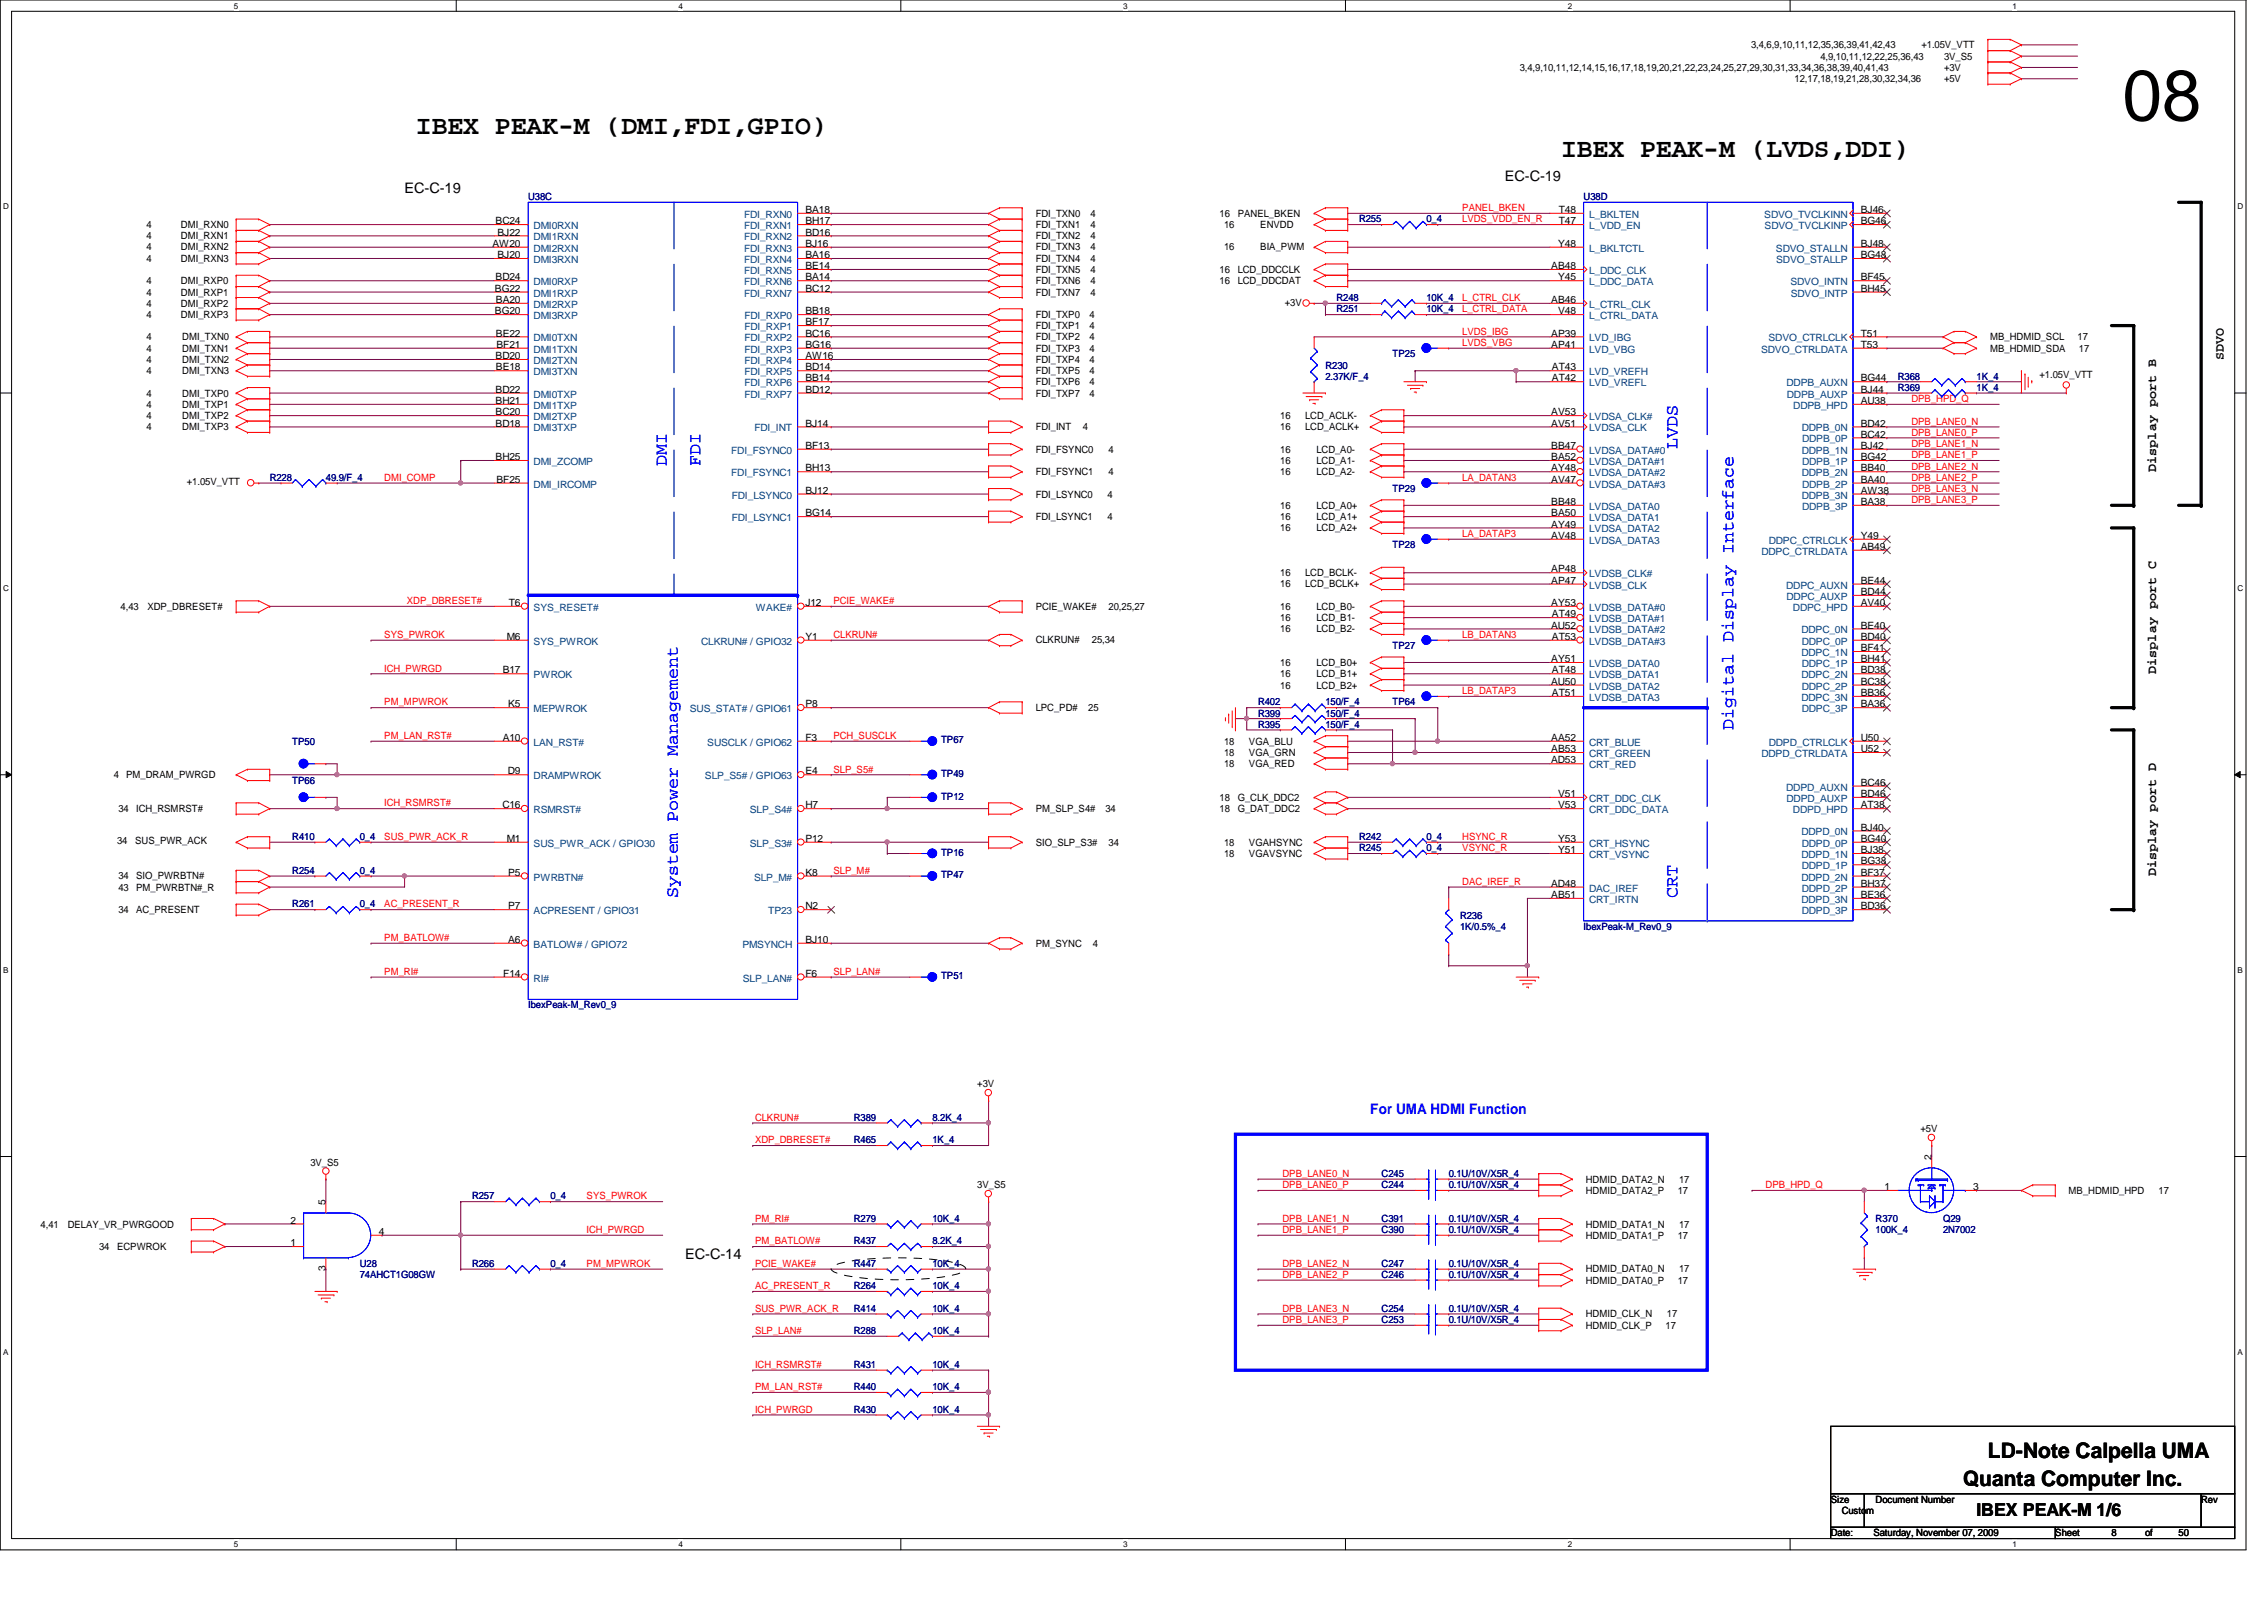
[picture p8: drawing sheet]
<svg xmlns="http://www.w3.org/2000/svg" width="297mm" height="210mm" viewBox="0 0 297 210" stroke-linecap="round" stroke-linejoin="round" font-family="sans-serif">
<defs><g id="words">
<text font-size="9.4" x="278.5" y="15.8">08</text>
<g font-size="3.5">
<text x="54.6" y="17.6">IBEX PEAK-M (DMI,FDI,GPIO)</text>
<text x="204.8" y="20.5">IBEX PEAK-M (LVDS,DDI)</text>
</g>
<g font-size="2.8">
<text x="260.8" y="191.2">LD-Note Calpella UMA</text>
<text x="257.6" y="194.9">Quanta Computer Inc.</text>
</g>
<g font-size="2.3" fill="#00f">
<text x="220.1" y="58.9" transform="rotate(-90 220.1 58.9)">LVDS</text>
<text x="87.5" y="61.1" transform="rotate(-90 87.5 61.1)">DMI</text>
<text x="91.9" y="61.1" transform="rotate(-90 91.9 61.1)">FDI</text>
<text x="227.5" y="95.8" transform="rotate(-90 227.5 95.8)">Digital Display Interface</text>
<text x="88.9" y="117.9" transform="rotate(-90 88.9 117.9)">System Power Management</text>
<text x="220.1" y="117.9" transform="rotate(-90 220.1 117.9)">CRT</text>
</g>
<text font-size="2.3" x="259.3" y="198.8">IBEX PEAK-M 1/6</text>
<g font-size="1.9">
<text x="197.4" y="23.8">EC-C-19</text>
<text x="53.1" y="25.3">EC-C-19</text>
<text x="89.9" y="165.2">EC-C-14</text>
</g>
<text font-size="1.9" fill="#00f" x="179.8" y="146.2">For UMA HDMI Function</text>
<g font-size="1.7">
<text x="291.8" y="47.3" transform="rotate(-90 291.8 47.3)">SDVO</text>
<text x="282.9" y="61.9" transform="rotate(-90 282.9 61.9)">Display port B</text>
<text x="282.9" y="88.4" transform="rotate(-90 282.9 88.4)">Display port C</text>
<text x="282.9" y="114.9" transform="rotate(-90 282.9 114.9)">Display port D</text>
</g>
<g font-size="1.3">
<text x="199.4" y="9.3">3,4,9,10,11,12,14,15,16,17,18,19,20,21,22,23,24,25,27,29,30,31,33,34,36,38,39,40,41,43</text>
<text x="229.7" y="6.3">3,4,6,9,10,11,12,35,36,39,41,42,43</text>
<text x="235.5" y="10.8">12,17,18,19,21,28,30,32,34,36</text>
<text x="238.8" y="7.8">4,9,10,11,12,22,25,36,43</text>
<text x="252.1" y="6.3">+1.05V_VTT</text>
<text x="255.1" y="9.3">+3V</text>
<text x="255.1" y="7.8">3V_S5</text>
<text x="255.1" y="10.8">+5V</text>
<text x="19.2" y="29.9">4</text>
<text x="23.7" y="29.9">DMI_RXN0</text>
<text x="65" y="29.4">BC24</text>
<text x="105.7" y="27.9">BA18</text>
<text x="105.7" y="29.4">BH17</text>
<text x="135.9" y="28.4">FDI_TXN0</text>
<text x="135.9" y="29.9">FDI_TXN1</text>
<text x="143.1" y="28.4">4</text>
<text x="143.1" y="29.9">4</text>
<text x="160" y="28.4">16</text>
<text x="160.6" y="29.9">16</text>
<text x="162.4" y="28.4">PANEL_BKEN</text>
<text x="165.4" y="29.9">ENVDD</text>
<text x="204.5" y="27.9">T48</text>
<text x="204.5" y="29.4">T47</text>
<text x="244.1" y="29.4">BG46</text>
<text x="244.1" y="27.9">BJ46</text>
<text x="19.2" y="31.4">4</text>
<text x="19.2" y="32.9">4</text>
<text x="19.2" y="34.3">4</text>
<text x="23.7" y="31.4">DMI_RXN1</text>
<text x="23.7" y="32.9">DMI_RXN2</text>
<text x="23.7" y="34.3">DMI_RXN3</text>
<text x="64.6" y="32.4">AW20</text>
<text x="65.3" y="30.9">BJ22</text>
<text x="65.3" y="33.9">BJ20</text>
<text x="105.7" y="30.9">BD16</text>
<text x="105.7" y="32.4">BJ16</text>
<text x="105.7" y="33.9">BA16</text>
<text x="105.7" y="35.3">BE14</text>
<text x="135.9" y="31.4">FDI_TXN2</text>
<text x="135.9" y="32.9">FDI_TXN3</text>
<text x="135.9" y="34.3">FDI_TXN4</text>
<text x="135.9" y="35.8">FDI_TXN5</text>
<text x="143.1" y="31.4">4</text>
<text x="143.1" y="32.9">4</text>
<text x="143.1" y="34.3">4</text>
<text x="143.1" y="35.8">4</text>
<text x="160" y="35.8">16</text>
<text x="160.6" y="32.9">16</text>
<text x="162.4" y="35.8">LCD_DDCCLK</text>
<text x="165.4" y="32.9">BIA_PWM</text>
<text x="203.5" y="35.3">AB48</text>
<text x="204.4" y="32.4">Y48</text>
<text x="244.1" y="33.9">BG48</text>
<text x="244.1" y="32.4">BJ48</text>
<text x="19.2" y="37.3">4</text>
<text x="19.2" y="38.8">4</text>
<text x="19.2" y="40.2">4</text>
<text x="19.2" y="41.7">4</text>
<text x="23.7" y="37.3">DMI_RXP0</text>
<text x="23.7" y="38.8">DMI_RXP1</text>
<text x="23.7" y="40.2">DMI_RXP2</text>
<text x="23.7" y="41.7">DMI_RXP3</text>
<text x="64.9" y="38.3">BG22</text>
<text x="64.9" y="41.2">BG20</text>
<text x="65" y="36.8">BD24</text>
<text x="65.1" y="39.8">BA20</text>
<text x="105.7" y="36.8">BA14</text>
<text x="105.7" y="38.3">BC12</text>
<text x="105.7" y="41.2">BB18</text>
<text x="135.9" y="37.3">FDI_TXN6</text>
<text x="135.9" y="38.8">FDI_TXN7</text>
<text x="135.9" y="41.7">FDI_TXP0</text>
<text x="143" y="41.7">4</text>
<text x="143.1" y="37.3">4</text>
<text x="143.1" y="38.8">4</text>
<text x="160" y="37.3">16</text>
<text x="162.4" y="37.3">LCD_DDCDAT</text>
<text x="168.6" y="40.1">+3V</text>
<text x="203.5" y="39.8">AB46</text>
<text x="204.4" y="41.2">V48</text>
<text x="204.4" y="36.8">Y45</text>
<text x="244.1" y="38.3">BH45</text>
<text x="244.1" y="36.8">BF45</text>
<text x="19.2" y="44.7">4</text>
<text x="19.2" y="46.1">4</text>
<text x="19.2" y="47.6">4</text>
<text x="23.9" y="44.7">DMI_TXN0</text>
<text x="23.9" y="46.1">DMI_TXN1</text>
<text x="23.9" y="47.6">DMI_TXN2</text>
<text x="65" y="47.1">BD20</text>
<text x="65.1" y="44.2">BE22</text>
<text x="65.1" y="45.6">BF21</text>
<text x="105.7" y="42.7">BF17</text>
<text x="105.7" y="44.2">BC16</text>
<text x="105.7" y="45.6">BG16</text>
<text x="105.7" y="47.1">AW16</text>
<text x="135.9" y="43.2">FDI_TXP1</text>
<text x="135.9" y="44.7">FDI_TXP2</text>
<text x="135.9" y="46.1">FDI_TXP3</text>
<text x="135.9" y="47.6">FDI_TXP4</text>
<text x="143" y="43.2">4</text>
<text x="143" y="44.7">4</text>
<text x="143" y="46.1">4</text>
<text x="143" y="47.6">4</text>
<text x="203.5" y="44.2">AP39</text>
<text x="203.5" y="45.6">AP41</text>
<text x="244.1" y="44.2">T51</text>
<text x="244.1" y="45.6">T53</text>
<text x="261.1" y="46.1">MB_HDMID_SDA</text>
<text x="261.1" y="44.7">MB_HDMID_SCL</text>
<text x="272.6" y="44.7">17</text>
<text x="272.8" y="46.1">17</text>
<text x="19.2" y="49.1">4</text>
<text x="19.2" y="52">4</text>
<text x="19.2" y="53.5">4</text>
<text x="23.9" y="49.1">DMI_TXN3</text>
<text x="23.9" y="52">DMI_TXP0</text>
<text x="23.9" y="53.5">DMI_TXP1</text>
<text x="65" y="51.5">BD22</text>
<text x="65" y="53">BH21</text>
<text x="65.1" y="48.6">BE18</text>
<text x="105.7" y="48.6">BD14</text>
<text x="105.7" y="50">BB14</text>
<text x="105.7" y="51.5">BD12</text>
<text x="135.9" y="49.1">FDI_TXP5</text>
<text x="135.9" y="50.5">FDI_TXP6</text>
<text x="135.9" y="52">FDI_TXP7</text>
<text x="143" y="49.1">4</text>
<text x="143" y="50.5">4</text>
<text x="143" y="52">4</text>
<text x="203.6" y="48.6">AT43</text>
<text x="203.6" y="50">AT42</text>
<text x="244.1" y="50">BG44</text>
<text x="244.1" y="51.5">BJ44</text>
<text x="244.1" y="53">AU38</text>
<text x="267.6" y="49.5">+1.05V_VTT</text>
<text x="19.2" y="54.9">4</text>
<text x="19.2" y="56.4">4</text>
<text x="23.9" y="54.9">DMI_TXP2</text>
<text x="23.9" y="56.4">DMI_TXP3</text>
<text x="65" y="54.5">BC20</text>
<text x="65" y="56">BD18</text>
<text x="105.7" y="58.9">BF13</text>
<text x="105.7" y="56">BJ14</text>
<text x="135.9" y="56.4">FDI_INT</text>
<text x="135.9" y="59.4">FDI_FSYNC0</text>
<text x="142.1" y="56.4">4</text>
<text x="145.5" y="59.4">4</text>
<text x="168" y="54.9">16</text>
<text x="168" y="56.4">16</text>
<text x="168" y="59.4">16</text>
<text x="171.2" y="54.9">LCD_ACLK-</text>
<text x="171.2" y="56.4">LCD_ACLK+</text>
<text x="172.7" y="59.4">LCD_A0-</text>
<text x="203.5" y="54.5">AV53</text>
<text x="203.5" y="56">AV51</text>
<text x="203.5" y="58.9">BB47</text>
<text x="244.1" y="56">BD42</text>
<text x="244.1" y="58.9">BJ42</text>
<text x="244.1" y="57.4">BC42</text>
<text x="24.5" y="63.7">+1.05V_VTT</text>
<text x="65" y="60.4">BH25</text>
<text x="65.1" y="63.3">BF25</text>
<text x="105.7" y="61.8">BH13</text>
<text x="105.7" y="64.8">BJ12</text>
<text x="135.9" y="62.3">FDI_FSYNC1</text>
<text x="135.9" y="65.3">FDI_LSYNC0</text>
<text x="145.3" y="65.3">4</text>
<text x="145.5" y="62.3">4</text>
<text x="168" y="60.9">16</text>
<text x="168" y="62.3">16</text>
<text x="172.7" y="60.9">LCD_A1-</text>
<text x="172.7" y="62.3">LCD_A2-</text>
<text x="203.5" y="60.4">BA52</text>
<text x="203.5" y="61.8">AY48</text>
<text x="203.5" y="63.3">AV47</text>
<text x="244.1" y="61.8">BB40</text>
<text x="244.1" y="64.8">AW38</text>
<text x="244.1" y="60.4">BG42</text>
<text x="244.1" y="63.3">BA40</text>
<text x="105.7" y="67.7">BG14</text>
<text x="135.9" y="68.2">FDI_LSYNC1</text>
<text x="145.3" y="68.2">4</text>
<text x="168" y="66.8">16</text>
<text x="168" y="68.2">16</text>
<text x="168" y="69.7">16</text>
<text x="172.7" y="66.8">LCD_A0+</text>
<text x="172.7" y="68.2">LCD_A1+</text>
<text x="172.7" y="69.7">LCD_A2+</text>
<text x="203.5" y="66.3">BB48</text>
<text x="203.5" y="67.7">BA50</text>
<text x="203.5" y="69.2">AY49</text>
<text x="203.5" y="70.7">AV48</text>
<text x="244.1" y="66.3">BA38</text>
<text x="244.1" y="70.7">Y49</text>
<text x="168" y="75.6">16</text>
<text x="168" y="77">16</text>
<text x="171.2" y="75.6">LCD_BCLK-</text>
<text x="171.2" y="77">LCD_BCLK+</text>
<text x="203.5" y="75.1">AP48</text>
<text x="203.5" y="76.6">AP47</text>
<text x="244.1" y="72.1">AB49</text>
<text x="244.1" y="76.6">BE44</text>
<text x="15.8" y="80">4,43</text>
<text x="19.3" y="80">XDP_DBRESET#</text>
<text x="66.5" y="83.9">M6</text>
<text x="66.8" y="79.5">T6</text>
<text x="105.7" y="79.5">J12</text>
<text x="105.7" y="83.9">Y1</text>
<text x="135.9" y="80">PCIE_WAKE#</text>
<text x="145.5" y="80">20,25,27</text>
<text x="168" y="80">16</text>
<text x="168" y="81.5">16</text>
<text x="168" y="83">16</text>
<text x="172.7" y="80">LCD_B0-</text>
<text x="172.7" y="81.5">LCD_B1-</text>
<text x="172.7" y="83">LCD_B2-</text>
<text x="203.5" y="82.5">AU52</text>
<text x="203.5" y="79.5">AY53</text>
<text x="203.6" y="81">AT49</text>
<text x="203.6" y="83.9">AT53</text>
<text x="244.1" y="82.5">BE40</text>
<text x="244.1" y="83.9">BD40</text>
<text x="244.1" y="78.1">BD44</text>
<text x="244.1" y="79.5">AV40</text>
<text x="66" y="88.3">B17</text>
<text x="135.9" y="84.4">CLKRUN#</text>
<text x="143.3" y="84.4">25,34</text>
<text x="168" y="87.4">16</text>
<text x="168" y="88.9">16</text>
<text x="172.7" y="87.4">LCD_B0+</text>
<text x="172.7" y="88.9">LCD_B1+</text>
<text x="203.5" y="89.8">AU50</text>
<text x="203.5" y="86.9">AY51</text>
<text x="203.6" y="88.3">AT48</text>
<text x="244.1" y="85.4">BF41</text>
<text x="244.1" y="88.3">BD38</text>
<text x="244.1" y="86.9">BH41</text>
<text x="244.1" y="89.8">BC38</text>
<text x="66.7" y="92.8">K5</text>
<text x="105.7" y="92.8">P8</text>
<text x="135.9" y="93.3">LPC_PD#</text>
<text x="142.8" y="93.3">25</text>
<text x="168" y="90.3">16</text>
<text x="172.7" y="90.3">LCD_B2+</text>
<text x="203.6" y="91.3">AT51</text>
<text x="244.1" y="91.3">BB36</text>
<text x="244.1" y="92.8">BA36</text>
<text x="66" y="97.2">A10</text>
<text x="66.6" y="101.6">D9</text>
<text x="105.7" y="101.6">E4</text>
<text x="105.7" y="97.2">F3</text>
<text x="160.6" y="97.7">18</text>
<text x="160.6" y="100.6">18</text>
<text x="160.6" y="99.1">18</text>
<text x="163.9" y="97.7">VGA_BLU</text>
<text x="163.9" y="100.6">VGA_RED</text>
<text x="163.9" y="99.1">VGA_GRN</text>
<text x="203.5" y="100.2">AD53</text>
<text x="203.5" y="97.2">AA52</text>
<text x="203.5" y="98.7">AB53</text>
<text x="244.1" y="97.2">U50</text>
<text x="244.1" y="98.7">U52</text>
<text x="14.9" y="102.1">4 PM_DRAM_PWRGD</text>
<text x="15.5" y="106.5">34</text>
<text x="17.9" y="106.5">ICH_RSMRST#</text>
<text x="65.9" y="106">C16</text>
<text x="105.7" y="106">H7</text>
<text x="135.9" y="106.5">PM_SLP_S4#</text>
<text x="145" y="106.5">34</text>
<text x="160" y="105.1">18</text>
<text x="160" y="106.5">18</text>
<text x="162.4" y="105.1">G_CLK_DDC2</text>
<text x="162.4" y="106.5">G_DAT_DDC2</text>
<text x="204.4" y="104.6">V51</text>
<text x="204.4" y="106">V53</text>
<text x="244.1" y="103.1">BC46</text>
<text x="244.1" y="104.6">BD46</text>
<text x="244.1" y="106">AT38</text>
<text x="15.4" y="110.8">34</text>
<text x="17.7" y="110.8">SUS_PWR_ACK</text>
<text x="66.5" y="110.4">M1</text>
<text x="105.7" y="110.4">P12</text>
<text x="135.9" y="111">SIO_SLP_S3#</text>
<text x="145.5" y="111">34</text>
<text x="160.6" y="111">18</text>
<text x="160.6" y="112.4">18</text>
<text x="163.9" y="111">VGAHSYNC</text>
<text x="163.9" y="112.4">VGAVSYNC</text>
<text x="204.4" y="110.4">Y53</text>
<text x="204.4" y="111.9">Y51</text>
<text x="244.1" y="109">BJ40</text>
<text x="244.1" y="111.9">BJ38</text>
<text x="244.1" y="110.4">BG40</text>
<text x="244.1" y="113.4">BG38</text>
<text x="15.5" y="115.4">34</text>
<text x="15.5" y="119.8">34</text>
<text x="15.5" y="116.8">43</text>
<text x="17.9" y="115.4">SIO_PWRBTN#</text>
<text x="17.9" y="119.8">AC_PRESENT</text>
<text x="17.9" y="116.8">PM_PWRBTN#_R</text>
<text x="66.7" y="114.9">P5</text>
<text x="66.7" y="119.3">P7</text>
<text x="105.7" y="119.3">N2</text>
<text x="105.7" y="114.9">K8</text>
<text x="203.5" y="116.3">AD48</text>
<text x="203.5" y="117.8">AB51</text>
<text x="244.1" y="114.9">BF37</text>
<text x="244.1" y="117.8">BE36</text>
<text x="244.1" y="116.3">BH37</text>
<text x="244.1" y="119.3">BD36</text>
<text x="66.7" y="123.7">A6</text>
<text x="105.7" y="123.7">BJ10</text>
<text x="135.9" y="124.2">PM_SYNC</text>
<text x="143.4" y="124.2">4</text>
<text x="66" y="128.1">F14</text>
<text x="105.7" y="128.1">F6</text>
<text x="128.2" y="142.6">+3V</text>
<text x="252" y="148.5">+5V</text>
<text x="40.7" y="153">3V_S5</text>
<text x="128.2" y="155.9">3V_S5</text>
<text x="208.1" y="155.2">HDMID_DATA2_N</text>
<text x="220.3" y="155.2">17</text>
<text x="253.4" y="152.2" transform="rotate(-90 253.4 152.2)">2</text>
<text x="5.3" y="161">4,41</text>
<text x="8.9" y="161">DELAY_VR_PWRGOOD</text>
<text x="38.1" y="160.5">2</text>
<text x="42.7" y="158.1" transform="rotate(-90 42.7 158.1)">5</text>
<text x="208.1" y="156.6">HDMID_DATA2_P</text>
<text x="208.1" y="161">HDMID_DATA1_N</text>
<text x="220.1" y="156.6">17</text>
<text x="220.3" y="161">17</text>
<text x="247.3" y="156.1">1</text>
<text x="258.9" y="156.1">3</text>
<text x="271.4" y="156.6">MB_HDMID_HPD</text>
<text x="283.2" y="156.6">17</text>
<text x="13" y="164">34</text>
<text x="15.4" y="164">ECPWROK</text>
<text x="38.1" y="163.5">1</text>
<text x="42.7" y="166.8" transform="rotate(-90 42.7 166.8)">3</text>
<text x="49.7" y="162">4</text>
<text x="208.1" y="162.5">HDMID_DATA1_P</text>
<text x="208.1" y="166.9">HDMID_DATA0_N</text>
<text x="220.1" y="162.5">17</text>
<text x="220.3" y="166.9">17</text>
<text x="208.1" y="168.4">HDMID_DATA0_P</text>
<text x="208.1" y="172.8">HDMID_CLK_N</text>
<text x="218.7" y="172.8">17</text>
<text x="220.1" y="168.4">17</text>
<text x="208.1" y="174.3">HDMID_CLK_P</text>
<text x="218.5" y="174.3">17</text>
<text x="240.2" y="197.1">Size</text>
<text x="246.1" y="197.1">Document Number</text>
<text x="288.8" y="197.1">Rev</text>
<text x="240.2" y="201.5">Date:</text>
<text x="241.6" y="198.6">Custom</text>
<text x="245.8" y="201.5">Saturday, November 07, 2009</text>
<text x="269.7" y="201.5">Sheet</text>
<text x="277" y="201.5">8</text>
<text x="281.4" y="201.5">of</text>
<text x="285.8" y="201.5">50</text>
</g>
<g font-size="1.3" fill="#000080">
<text x="69.3" y="26.2">U38C</text>
<text x="178.3" y="29.2">R255</text>
<text x="187.2" y="29.2">0_4</text>
<text x="207.8" y="26.2">U38D</text>
<text x="175.3" y="39.5">R248</text>
<text x="175.3" y="41">R251</text>
<text x="187.2" y="39.5">10K_4</text>
<text x="187.2" y="41">10K_4</text>
<text x="182.7" y="46.9">TP25</text>
<text x="173.9" y="48.3">R230</text>
<text x="173.9" y="49.8">2.37K/F_4</text>
<text x="249" y="51.3">R369</text>
<text x="249" y="49.8">R368</text>
<text x="259.3" y="51.3">1K_4</text>
<text x="259.3" y="49.8">1K_4</text>
<text x="35.4" y="63.1">R228</text>
<text x="42.8" y="63.1">49.9/F_4</text>
<text x="182.7" y="64.6">TP29</text>
<text x="182.7" y="71.9">TP28</text>
<text x="182.7" y="85.2">TP27</text>
<text x="165.1" y="95.5">R395</text>
<text x="165.1" y="94">R399</text>
<text x="165.1" y="92.5">R402</text>
<text x="173.9" y="95.5">150/F_4</text>
<text x="173.9" y="94">150/F_4</text>
<text x="173.9" y="92.5">150/F_4</text>
<text x="182.7" y="92.5">TP64</text>
<text x="38.4" y="97.7">TP50</text>
<text x="123.5" y="102">TP49</text>
<text x="123.5" y="97.5">TP67</text>
<text x="38.4" y="102.8">TP66</text>
<text x="123.5" y="104.9">TP12</text>
<text x="38.4" y="110.2">R410</text>
<text x="47.2" y="110.2">0_4</text>
<text x="123.5" y="112.3">TP16</text>
<text x="178.3" y="111.7">R245</text>
<text x="178.3" y="110.2">R242</text>
<text x="187.2" y="111.7">0_4</text>
<text x="187.2" y="110.2">0_4</text>
<text x="38.4" y="119">R261</text>
<text x="38.4" y="114.6">R254</text>
<text x="47.2" y="119">0_4</text>
<text x="47.2" y="114.6">0_4</text>
<text x="123.5" y="115.2">TP47</text>
<text x="191.6" y="120.5">R236</text>
<text x="191.6" y="122">1K/0.5%_4</text>
<text x="207.8" y="122">IbexPeak-M_Rev0_9</text>
<text x="123.5" y="128.5">TP51</text>
<text x="69.3" y="132.3">IbexPeak-M_Rev0_9</text>
<text x="112" y="147">R389</text>
<text x="112" y="150">R465</text>
<text x="122.3" y="147">8.2K_4</text>
<text x="122.3" y="150">1K_4</text>
<text x="181.3" y="155.9">C244</text>
<text x="181.3" y="154.4">C245</text>
<text x="190.1" y="155.9">0.1U/10V/X5R_4</text>
<text x="190.1" y="154.4">0.1U/10V/X5R_4</text>
<text x="61.9" y="157.4">R257</text>
<text x="72.2" y="157.4">0_4</text>
<text x="112" y="160.3">R279</text>
<text x="122.3" y="160.3">10K_4</text>
<text x="181.3" y="160.3">C391</text>
<text x="181.3" y="161.8">C390</text>
<text x="190.1" y="160.3">0.1U/10V/X5R_4</text>
<text x="190.1" y="161.8">0.1U/10V/X5R_4</text>
<text x="246.1" y="160.3">R370</text>
<text x="246.1" y="161.8">100K_4</text>
<text x="254.9" y="160.3">Q29</text>
<text x="254.9" y="161.8">2N7002</text>
<text x="47.2" y="166.2">U28</text>
<text x="47.2" y="167.7">74AHCT1G08GW</text>
<text x="61.9" y="166.2">R266</text>
<text x="72.2" y="166.2">0_4</text>
<text x="112" y="166.2">R447</text>
<text x="112" y="163.2">R437</text>
<text x="122.3" y="166.2">10K_4</text>
<text x="122.3" y="163.2">8.2K_4</text>
<text x="181.3" y="166.2">C247</text>
<text x="181.3" y="167.7">C246</text>
<text x="190.1" y="166.2">0.1U/10V/X5R_4</text>
<text x="190.1" y="167.7">0.1U/10V/X5R_4</text>
<text x="112" y="172.1">R414</text>
<text x="112" y="169.1">R264</text>
<text x="122.3" y="172.1">10K_4</text>
<text x="122.3" y="169.1">10K_4</text>
<text x="181.3" y="173.6">C253</text>
<text x="181.3" y="172.1">C254</text>
<text x="190.1" y="173.6">0.1U/10V/X5R_4</text>
<text x="190.1" y="172.1">0.1U/10V/X5R_4</text>
<text x="112" y="179.5">R431</text>
<text x="112" y="175">R288</text>
<text x="122.3" y="179.5">10K_4</text>
<text x="122.3" y="175">10K_4</text>
<text x="112" y="182.4">R440</text>
<text x="112" y="185.3">R430</text>
<text x="122.3" y="182.4">10K_4</text>
<text x="122.3" y="185.3">10K_4</text>
</g>
<g font-size="1.3" fill="#004080">
<text x="97.6" y="28.6">FDI_RXN0</text>
<text x="208.5" y="28.6">L_BKLTEN</text>
<text x="231.5" y="28.6">SDVO_TVCLKINN</text>
<text x="70" y="30.1">DMI0RXN</text>
<text x="70" y="31.5">DMI1RXN</text>
<text x="70" y="33">DMI2RXN</text>
<text x="70" y="34.5">DMI3RXN</text>
<text x="97.6" y="30.1">FDI_RXN1</text>
<text x="97.6" y="31.5">FDI_RXN2</text>
<text x="97.6" y="33">FDI_RXN3</text>
<text x="97.6" y="34.5">FDI_RXN4</text>
<text x="97.6" y="35.9">FDI_RXN5</text>
<text x="208.5" y="33">L_BKLTCTL</text>
<text x="208.5" y="35.9">L_DDC_CLK</text>
<text x="208.5" y="30.1">L_VDD_EN</text>
<text x="231.5" y="30.1">SDVO_TVCLKINP</text>
<text x="233" y="33">SDVO_STALLN</text>
<text x="233" y="34.5">SDVO_STALLP</text>
<text x="70" y="37.4">DMI0RXP</text>
<text x="70" y="38.9">DMI1RXP</text>
<text x="70" y="40.4">DMI2RXP</text>
<text x="70" y="41.9">DMI3RXP</text>
<text x="97.6" y="37.4">FDI_RXN6</text>
<text x="97.6" y="38.9">FDI_RXN7</text>
<text x="97.7" y="41.9">FDI_RXP0</text>
<text x="208.5" y="40.4">L_CTRL_CLK</text>
<text x="208.5" y="41.9">L_CTRL_DATA</text>
<text x="208.5" y="37.4">L_DDC_DATA</text>
<text x="234.9" y="37.4">SDVO_INTN</text>
<text x="234.9" y="38.9">SDVO_INTP</text>
<text x="70" y="44.8">DMI0TXN</text>
<text x="70" y="46.3">DMI1TXN</text>
<text x="70" y="47.8">DMI2TXN</text>
<text x="97.7" y="43.3">FDI_RXP1</text>
<text x="97.7" y="44.8">FDI_RXP2</text>
<text x="97.7" y="46.3">FDI_RXP3</text>
<text x="97.7" y="47.8">FDI_RXP4</text>
<text x="208.5" y="44.8">LVD_IBG</text>
<text x="208.5" y="46.3">LVD_VBG</text>
<text x="231.1" y="46.3">SDVO_CTRLDATA</text>
<text x="232" y="44.8">SDVO_CTRLCLK</text>
<text x="70" y="49.2">DMI3TXN</text>
<text x="70" y="52.2">DMI0TXP</text>
<text x="70" y="53.6">DMI1TXP</text>
<text x="97.7" y="49.2">FDI_RXP5</text>
<text x="97.7" y="50.7">FDI_RXP6</text>
<text x="97.7" y="52.2">FDI_RXP7</text>
<text x="208.5" y="49.2">LVD_VREFH</text>
<text x="208.5" y="50.7">LVD_VREFL</text>
<text x="234.4" y="50.7">DDPB_AUXN</text>
<text x="234.4" y="52.2">DDPB_AUXP</text>
<text x="235.3" y="53.6">DDPB_HPD</text>
<text x="70" y="55.1">DMI2TXP</text>
<text x="70" y="56.6">DMI3TXP</text>
<text x="95.9" y="59.5">FDI_FSYNC0</text>
<text x="99" y="56.6">FDI_INT</text>
<text x="208.5" y="55.1">LVDSA_CLK#</text>
<text x="208.5" y="56.6">LVDSA_CLK</text>
<text x="208.5" y="59.5">LVDSA_DATA#0</text>
<text x="236.4" y="56.6">DDPB_0N</text>
<text x="236.4" y="59.5">DDPB_1N</text>
<text x="236.4" y="58">DDPB_0P</text>
<text x="70" y="61">DMI_ZCOMP</text>
<text x="70" y="64">DMI_IRCOMP</text>
<text x="95.9" y="62.5">FDI_FSYNC1</text>
<text x="96" y="65.4">FDI_LSYNC0</text>
<text x="208.5" y="61">LVDSA_DATA#1</text>
<text x="208.5" y="62.5">LVDSA_DATA#2</text>
<text x="208.5" y="64">LVDSA_DATA#3</text>
<text x="236.4" y="62.5">DDPB_2N</text>
<text x="236.4" y="65.4">DDPB_3N</text>
<text x="236.4" y="61">DDPB_1P</text>
<text x="236.4" y="64">DDPB_2P</text>
<text x="96" y="68.4">FDI_LSYNC1</text>
<text x="208.5" y="66.9">LVDSA_DATA0</text>
<text x="208.5" y="68.4">LVDSA_DATA1</text>
<text x="208.5" y="69.8">LVDSA_DATA2</text>
<text x="208.5" y="71.3">LVDSA_DATA3</text>
<text x="232.1" y="71.3">DDPC_CTRLCLK</text>
<text x="236.4" y="66.9">DDPB_3P</text>
<text x="208.5" y="75.7">LVDSB_CLK#</text>
<text x="208.5" y="77.2">LVDSB_CLK</text>
<text x="231.1" y="72.8">DDPC_CTRLDATA</text>
<text x="234.4" y="77.2">DDPC_AUXN</text>
<text x="70" y="80.1">SYS_RESET#</text>
<text x="99.2" y="80.1">WAKE#</text>
<text x="208.5" y="80.1">LVDSB_DATA#0</text>
<text x="208.5" y="81.6">LVDSB_DATA#1</text>
<text x="208.5" y="83.1">LVDSB_DATA#2</text>
<text x="234.4" y="78.7">DDPC_AUXP</text>
<text x="235.2" y="80.1">DDPC_HPD</text>
<text x="236.3" y="83.1">DDPC_0N</text>
<text x="70" y="84.6">SYS_PWROK</text>
<text x="70" y="89">PWROK</text>
<text x="92" y="84.6">CLKRUN# / GPIO32</text>
<text x="208.5" y="84.6">LVDSB_DATA#3</text>
<text x="208.5" y="87.5">LVDSB_DATA0</text>
<text x="208.5" y="89">LVDSB_DATA1</text>
<text x="236.3" y="86.1">DDPC_1N</text>
<text x="236.3" y="89">DDPC_2N</text>
<text x="236.4" y="87.5">DDPC_1P</text>
<text x="236.4" y="84.6">DDPC_0P</text>
<text x="70" y="93.4">MEPWROK</text>
<text x="90.5" y="93.4">SUS_STAT# / GPIO61</text>
<text x="208.5" y="90.5">LVDSB_DATA2</text>
<text x="208.5" y="91.9">LVDSB_DATA3</text>
<text x="236.3" y="91.9">DDPC_3N</text>
<text x="236.4" y="90.5">DDPC_2P</text>
<text x="236.4" y="93.4">DDPC_3P</text>
<text x="70" y="97.8">LAN_RST#</text>
<text x="92.8" y="97.8">SUSCLK / GPIO62</text>
<text x="208.5" y="97.8">CRT_BLUE</text>
<text x="208.5" y="99.3">CRT_GREEN</text>
<text x="208.5" y="100.8">CRT_RED</text>
<text x="231.1" y="99.3">DDPD_CTRLDATA</text>
<text x="232.1" y="97.8">DDPD_CTRLCLK</text>
<text x="70" y="106.7">RSMRST#</text>
<text x="70" y="102.2">DRAMPWROK</text>
<text x="92.5" y="102.2">SLP_S5# / GPIO63</text>
<text x="98.4" y="106.7">SLP_S4#</text>
<text x="208.5" y="105.2">CRT_DDC_CLK</text>
<text x="208.5" y="106.7">CRT_DDC_DATA</text>
<text x="234.4" y="103.7">DDPD_AUXN</text>
<text x="234.4" y="105.2">DDPD_AUXP</text>
<text x="235.2" y="106.7">DDPD_HPD</text>
<text x="70" y="111.1">SUS_PWR_ACK / GPIO30</text>
<text x="98.4" y="111.1">SLP_S3#</text>
<text x="208.5" y="111.1">CRT_HSYNC</text>
<text x="208.5" y="112.6">CRT_VSYNC</text>
<text x="236.3" y="109.6">DDPD_0N</text>
<text x="236.3" y="112.6">DDPD_1N</text>
<text x="236.4" y="111.1">DDPD_0P</text>
<text x="70" y="115.5">PWRBTN#</text>
<text x="70" y="119.9">ACPRESENT / GPIO31</text>
<text x="98.9" y="115.5">SLP_M#</text>
<text x="100.8" y="119.9">TP23</text>
<text x="208.5" y="118.4">CRT_IRTN</text>
<text x="208.5" y="117">DAC_IREF</text>
<text x="236.3" y="115.5">DDPD_2N</text>
<text x="236.3" y="118.4">DDPD_3N</text>
<text x="236.4" y="117">DDPD_2P</text>
<text x="236.4" y="119.9">DDPD_3P</text>
<text x="236.4" y="114">DDPD_1P</text>
<text x="70" y="124.3">BATLOW# / GPIO72</text>
<text x="97.4" y="124.3">PMSYNCH</text>
<text x="70" y="128.8">RI#</text>
<text x="97.4" y="128.8">SLP_LAN#</text>
</g>
<g font-size="1.3" fill="#f00">
<text x="191.9" y="27.7">PANEL_BKEN</text>
<text x="191.9" y="29.2">LVDS_VDD_EN_R</text>
<text x="191.9" y="39.5">L_CTRL_CLK</text>
<text x="191.9" y="41">L_CTRL_DATA</text>
<text x="191.9" y="43.9">LVDS_IBG</text>
<text x="191.9" y="45.4">LVDS_VBG</text>
<text x="250.8" y="52.7">DPB_HPD_Q</text>
<text x="250.8" y="55.7">DPB_LANE0_N</text>
<text x="250.8" y="58.6">DPB_LANE1_N</text>
<text x="250.8" y="57.1">DPB_LANE0_P</text>
<text x="50.4" y="63.1">DMI_COMP</text>
<text x="191.9" y="63.1">LA_DATAN3</text>
<text x="250.8" y="60.1">DPB_LANE1_P</text>
<text x="250.8" y="64.5">DPB_LANE3_N</text>
<text x="250.8" y="63.1">DPB_LANE2_P</text>
<text x="250.8" y="61.6">DPB_LANE2_N</text>
<text x="250.8" y="66">DPB_LANE3_P</text>
<text x="191.9" y="70.4">LA_DATAP3</text>
<text x="50.4" y="83.7">SYS_PWROK</text>
<text x="53.4" y="79.2">XDP_DBRESET#</text>
<text x="109.3" y="79.2">PCIE_WAKE#</text>
<text x="109.3" y="83.7">CLKRUN#</text>
<text x="191.9" y="83.7">LB_DATAN3</text>
<text x="50.4" y="88.1">ICH_PWRGD</text>
<text x="50.4" y="92.5">PM_MPWROK</text>
<text x="191.9" y="91.1">LB_DATAP3</text>
<text x="50.4" y="96.9">PM_LAN_RST#</text>
<text x="109.3" y="96.9">PCH_SUSCLK</text>
<text x="109.3" y="101.3">SLP_S5#</text>
<text x="50.4" y="105.8">ICH_RSMRST#</text>
<text x="50.4" y="110.2">SUS_PWR_ACK_R</text>
<text x="191.9" y="110.2">HSYNC_R</text>
<text x="191.9" y="111.7">VSYNC_R</text>
<text x="50.4" y="119">AC_PRESENT_R</text>
<text x="109.3" y="114.6">SLP_M#</text>
<text x="191.9" y="116.1">DAC_IREF_R</text>
<text x="50.4" y="123.4">PM_BATLOW#</text>
<text x="50.4" y="127.9">PM_RI#</text>
<text x="109.3" y="127.9">SLP_LAN#</text>
<text x="99.1" y="147">CLKRUN#</text>
<text x="99.1" y="150">XDP_DBRESET#</text>
<text x="168.3" y="155.9">DPB_LANE0_P</text>
<text x="168.3" y="154.4">DPB_LANE0_N</text>
<text x="231.6" y="155.9">DPB_HPD_Q</text>
<text x="77" y="157.4">SYS_PWROK</text>
<text x="77" y="161.8">ICH_PWRGD</text>
<text x="99.1" y="160.3">PM_RI#</text>
<text x="168.3" y="161.8">DPB_LANE1_P</text>
<text x="168.3" y="160.3">DPB_LANE1_N</text>
<text x="77" y="166.2">PM_MPWROK</text>
<text x="99.1" y="163.2">PM_BATLOW#</text>
<text x="99.1" y="166.2">PCIE_WAKE#</text>
<text x="168.3" y="167.6">DPB_LANE2_P</text>
<text x="168.3" y="166.2">DPB_LANE2_N</text>
<text x="99.1" y="169.1">AC_PRESENT_R</text>
<text x="99.1" y="172.1">SUS_PWR_ACK_R</text>
<text x="168.3" y="172.1">DPB_LANE3_N</text>
<text x="168.3" y="173.6">DPB_LANE3_P</text>
<text x="99.1" y="179.5">ICH_RSMRST#</text>
<text x="99.1" y="175">SLP_LAN#</text>
<text x="99.1" y="182.4">PM_LAN_RST#</text>
<text x="99.1" y="185.3">ICH_PWRGD</text>
</g>
<g font-size="1.1">
<text x="30.7" y="1.1">5</text>
<text x="89" y="1.1">4</text>
<text x="147.4" y="1.1">3</text>
<text x="205.7" y="1.1">2</text>
<text x="264" y="1.1">1</text>
<text x=".4" y="27.5">D</text>
<text x="293.6" y="27.5">D</text>
<text x=".4" y="77.6">C</text>
<text x="293.6" y="77.6">C</text>
<text x=".4" y="127.6">B</text>
<text x="293.6" y="127.6">B</text>
<text x=".4" y="177.7">A</text>
<text x="293.6" y="177.7">A</text>
<text x="30.7" y="203">5</text>
<text x="89" y="203">4</text>
<text x="147.4" y="203">3</text>
<text x="205.7" y="203">2</text>
<text x="264" y="203">1</text>
</g>
</g></defs>
<path d="M0 0h294.7v203.3h-294.7zM1.5 1.5h291.7v200.3h-291.7z" fill="none" stroke="#000" stroke-width=".13"/>
<g fill="#fff">
<path d="M30.7 .2h.6v1.2h-.6z"/>
<path d="M30.7 202h.6v1.2h-.6z"/>
</g>
<path d="M59.9 0v1.5M59.9 201.8v1.5" fill="none" stroke="#000" stroke-width=".13"/>
<g fill="#fff">
<path d="M89 .2h.6v1.2h-.6z"/>
<path d="M89 202h.6v1.2h-.6z"/>
</g>
<path d="M118.2 0v1.5M118.2 201.8v1.5" fill="none" stroke="#000" stroke-width=".13"/>
<g fill="#fff">
<path d="M147.4 .2h.6v1.2h-.6z"/>
<path d="M147.4 202h.6v1.2h-.6z"/>
</g>
<path d="M176.5 0v1.5M176.5 201.8v1.5" fill="none" stroke="#000" stroke-width=".13"/>
<g fill="#fff">
<path d="M205.7 .2h.6v1.2h-.6z"/>
<path d="M205.7 202h.6v1.2h-.6z"/>
</g>
<path d="M234.9 0v1.5M234.9 201.8v1.5" fill="none" stroke="#000" stroke-width=".13"/>
<g fill="#fff">
<path d="M264 .2h.6v1.2h-.6z"/>
<path d="M264 202h.6v1.2h-.6z"/>
<path d="M.4 26.5h.8v1.2h-.8z"/>
<path d="M293.6 26.5h.7v1.2h-.7z"/>
<path d="M.4 76.6h.8v1.2h-.8z"/>
<path d="M293.6 76.6h.7v1.2h-.7z"/>
</g>
<path d="M0 51.6h1.5M293.2 51.6h1.5" fill="none" stroke="#000" stroke-width=".13"/>
<g fill="#fff">
<path d="M.4 126.7h.7v1.1h-.7z"/>
<path d="M293.6 126.7h.7v1.1h-.7z"/>
</g>
<path d="M0 101.6h1.5M.8 101.2l.7 .4-.7 .4zM293.2 101.6l.7-.4v.8zM293.2 101.6h1.5" fill="none" stroke="#000" stroke-width=".13"/>
<path d="M.8 101.2l.7 .4-.7 .4zM293.2 101.6l.7-.4v.8z" fill="#000"/>
<g fill="#fff">
<path d="M.4 176.7h.7v1.2h-.7z"/>
<path d="M293.6 176.7h.7v1.2h-.7z"/>
</g>
<path d="M0 151.7h1.5M293.2 151.7h1.5" fill="none" stroke="#000" stroke-width=".13"/>
<path d="M35.4 29.5h.1M35.4 30.9h.1M35.4 29.5h29.5M35.4 30.9h29.5M60.4 60.4h.1M60.4 63.4h.1M60.4 60.4h4.5M60.4 60.4v3M60.4 63.4h4.5" fill="none" stroke="#800040" stroke-width=".13"/>
<circle cx="60.4" cy="63.3" r=".29" fill="#f0f"/>
<circle cx="60.4" cy="63.3" r=".29" fill="none" stroke="#f0f" stroke-width=".13"/>
<path d="M44.2 63.4h.1M44.2 63.4h16.2M44.2 101.6h.1M44.2 101.6h20.7" fill="none" stroke="#800040" stroke-width=".13"/>
<circle cx="44.2" cy="101.6" r=".29" fill="#f0f"/>
<circle cx="44.2" cy="101.6" r=".29" fill="none" stroke="#f0f" stroke-width=".13"/>
<g fill="none" stroke="#800040" stroke-width=".13">
<path d="M109 79.5h.1M109 79.5h20.7M109 84h.1M109 92.8h.1M109 97.2h.1M109 84h20.7M109 92.8h20.7M109 97.2h10.4M35.4 114.9h5.9M41.3 114.9h.1M48.7 110.5h.1M48.7 110.5h16.2"/>
<path d="M109 101.6h.1M109 101.6h10.4M116.4 110.5h.1M116.4 110.5h13.3M48.7 123.7h.1M48.7 128.2h.1M48.7 123.7h16.2M48.7 128.2h16.2"/>
</g>
<circle cx="116.4" cy="110.5" r=".29" fill="#f0f"/>
<circle cx="116.4" cy="110.5" r=".29" fill="none" stroke="#f0f" stroke-width=".13"/>
<path d="M116.4 106.1h.1M116.4 106.1h13.3" fill="none" stroke="#800040" stroke-width=".13"/>
<circle cx="116.4" cy="106.1" r=".29" fill="#f0f"/>
<circle cx="116.4" cy="106.1" r=".29" fill="none" stroke="#f0f" stroke-width=".13"/>
<path d="M109 114.9h.1M109 114.9h10.4M109 123.7h.1M109 123.7h20.7M98.8 147.3h.1M98.8 147.3h16.2M122.3 147.3h.1M122.3 147.3h7.4" fill="none" stroke="#800040" stroke-width=".13"/>
<circle cx="129.7" cy="147.3" r=".29" fill="#f0f"/>
<circle cx="129.7" cy="147.3" r=".29" fill="none" stroke="#f0f" stroke-width=".13"/>
<path d="M129.7 144.4h.1M129.7 144.4v2.9M98.8 179.7h.1M98.8 179.7h16.2M122.3 179.7h.1M122.3 179.7h7.4M129.7 185.6h.1M129.7 185.6v1.5" fill="none" stroke="#800040" stroke-width=".13"/>
<circle cx="129.7" cy="185.6" r=".29" fill="#f0f"/>
<circle cx="129.7" cy="185.6" r=".29" fill="none" stroke="#f0f" stroke-width=".13"/>
<path d="M35.4 79.5h.1M35.4 79.5h29.5M53.1 114.9h.1M53.1 114.9h11.8M129.7 179.7h.1M129.7 179.7v3M98.8 182.7h.1M98.8 182.7h16.2" fill="none" stroke="#800040" stroke-width=".13"/>
<circle cx="53.1" cy="114.9" r=".29" fill="#f0f"/>
<circle cx="53.1" cy="114.9" r=".29" fill="none" stroke="#f0f" stroke-width=".13"/>
<g fill="none" stroke="#800040" stroke-width=".13">
<path d="M35.4 32.4h.1M35.4 33.9h.1M35.4 36.8h.1M35.4 38.3h.1M35.4 39.8h.1M35.4 32.4h29.5M35.4 33.9h29.5M35.4 36.8h29.5M35.4 38.3h29.5M35.4 39.8h29.5M35.4 41.3h.1M35.4 44.2h.1"/>
<path d="M35.4 45.7h.1M35.4 47.2h.1M35.4 48.6h.1M35.4 51.6h.1M35.4 53h.1M35.4 54.5h.1M35.4 56h.1M35.4 41.3h29.5M35.4 44.2h29.5M35.4 45.7h29.5M35.4 47.2h29.5M35.4 48.6h29.5"/>
<path d="M35.4 51.6h29.5M35.4 53h29.5M35.4 54.5h29.5M35.4 56h29.5M33.9 63.4h3M36.9 63.4h.1M48.7 92.8h.1M48.7 97.2h.1M48.7 92.8h16.2M48.7 97.2h16.2M35.4 119.3h5.9M35.4 110.5h5.9"/>
<path d="M41.3 119.3h.1M41.3 110.5h.1M48.7 119.3h.1M48.7 119.3h16.2M129.7 163.5h.1M129.7 163.5v3"/>
</g>
<circle cx="129.7" cy="163.5" r=".29" fill="#f0f"/>
<circle cx="129.7" cy="163.5" r=".29" fill="none" stroke="#f0f" stroke-width=".13"/>
<g fill="none" stroke="#800040" stroke-width=".13">
<path d="M129.7 157.6h.1M129.7 157.6v5.9h-7.4M98.8 160.6h.1M98.8 163.5h.1M98.8 166.5h.1M98.8 160.6h16.2M98.8 163.5h16.2M98.8 166.5h16.2M122.3 160.6h.1M122.3 163.5h.1M122.3 166.5h.1M122.3 160.6h7.4"/>
<path d="M122.3 166.5h7.4M129.7 160.6h.1"/>
</g>
<circle cx="129.7" cy="160.5" r=".29" fill="#f0f"/>
<circle cx="129.7" cy="160.5" r=".29" fill="none" stroke="#f0f" stroke-width=".13"/>
<path d="M200.4 117.9h.1M200.4 117.9h3M200.4 126.7h.1M200.4 126.7v1.5" fill="none" stroke="#800040" stroke-width=".13"/>
<circle cx="200.4" cy="126.7" r=".29" fill="#f0f"/>
<circle cx="200.4" cy="126.7" r=".29" fill="none" stroke="#f0f" stroke-width=".13"/>
<g fill="none" stroke="#800040" stroke-width=".13">
<path d="M109 28h.1M109 29.5h.1M109 30.9h.1M109 33.9h.1M109 35.3h.1M109 36.8h.1M109 38.3h.1M109 32.4h.1M109 28h20.7M109 29.5h20.7M109 30.9h20.7M109 33.9h20.7"/>
<path d="M109 35.3h20.7M109 36.8h20.7M109 38.3h20.7M109 32.4h20.7M109 58.9h.1M109 41.3h.1M109 42.7h.1M109 44.2h.1M109 47.2h.1M109 48.6h.1M109 50.1h.1M109 51.6h.1"/>
<path d="M109 45.7h.1M109 56h.1M109 58.9h20.7M109 41.3h20.7M109 42.7h20.7M109 44.2h20.7M109 47.2h20.7M109 48.6h20.7M109 50.1h20.7M109 51.6h20.7M109 45.7h20.7M109 56h20.7"/>
<path d="M109 61.9h.1M109 64.8h.1M109 67.8h.1M109 61.9h20.7M109 64.8h20.7M109 67.8h20.7M190.1 116.4h.1M190.1 116.4h13.3M190.1 126.7h.1M190.1 125.2h.1M190.1 126.7h10.3M190.1 125.2v1.5"/>
<path d="M244.6 156.2h.1M244.6 156.2h3"/>
</g>
<circle cx="244.6" cy="156.1" r=".29" fill="#f0f"/>
<circle cx="244.6" cy="156.1" r=".29" fill="none" stroke="#f0f" stroke-width=".13"/>
<g fill="none" stroke="#800040" stroke-width=".13">
<path d="M176.8 28h.1M176.8 32.4h.1M176.8 35.3h.1M176.8 36.8h.1M176.8 28h26.6M176.8 29.5h4.5M176.8 32.4h26.6M176.8 35.3h26.6M176.8 36.8h26.6M181.3 29.5h.1M187.2 39.8h.1M187.2 39.8h16.2"/>
<path d="M188.6 29.5h.1M188.6 29.5h14.8M172.4 44.2h.1M172.4 44.2h31M184.2 54.5h.1M184.2 56h.1M184.2 58.9h.1M184.2 54.5h19.2M184.2 56h19.2M184.2 58.9h19.2M185.7 48.6h.1M185.7 48.6v1.5"/>
<path d="M187.2 41.3h.1M187.2 41.3h16.2M190.1 45.7h.1M190.1 45.7h13.3M198.9 50.1h.1M198.9 48.6h.1M198.9 50.1h4.5M198.9 48.6v1.5M198.9 48.6h4.5M184.2 60.4h.1M184.2 61.9h.1M184.2 66.3h.1"/>
<path d="M184.2 67.8h.1M184.2 69.3h.1M184.2 75.1h.1M184.2 76.6h.1M184.2 79.5h.1M184.2 60.4h19.2M184.2 61.9h19.2M184.2 66.3h19.2M184.2 67.8h19.2M184.2 69.3h19.2M184.2 75.1h19.2M184.2 76.6h19.2"/>
<path d="M184.2 79.5h19.2M190.1 63.4h.1M190.1 70.7h.1M190.1 63.4h13.3M190.1 70.7h13.3M184.2 81h.1M184.2 82.5h.1M184.2 86.9h.1M184.2 88.4h.1M184.2 89.9h.1M184.2 81h19.2M184.2 82.5h19.2"/>
<path d="M184.2 86.9h19.2M184.2 88.4h19.2M184.2 89.9h19.2M190.1 84h.1M190.1 91.4h.1M190.1 84h13.3M190.1 91.4h13.3M200.4 117.9h.1M200.4 117.9v8.8M165.1 156.2h.1M165.1 154.7h.1M165.1 156.2h20.6"/>
<path d="M165.1 154.7h20.6M190.1 154.7h.1M190.1 156.2h.1M190.1 156.2h11.8M190.1 154.7h11.8M229.9 156.2h.1M229.9 156.2h14.7M244.6 156.2h.1M244.6 156.2v1.4M253.4 150.3h.1M253.4 150.3v1.5M165.1 162.1h.1"/>
<path d="M165.1 160.6h.1M165.1 172.4h.1M165.1 167.9h.1M165.1 166.5h.1M165.1 173.9h.1M165.1 162.1h20.6M165.1 160.6h20.6M165.1 172.4h20.6M165.1 167.9h20.6M165.1 166.5h20.6M165.1 173.9h20.6M190.1 162.1h.1"/>
<path d="M190.1 167.9h.1M190.1 160.6h.1M190.1 166.5h.1M190.1 173.9h.1M190.1 172.4h.1M190.1 162.1h11.8M190.1 160.6h11.8M190.1 172.4h11.8M190.1 167.9h11.8M190.1 166.5h11.8M190.1 173.9h11.8M244.6 165h.1"/>
<path d="M244.6 165v1.5"/>
</g>
<circle cx="198.9" cy="48.6" r=".29" fill="#f0f"/>
<circle cx="198.9" cy="48.6" r=".29" fill="none" stroke="#f0f" stroke-width=".13"/>
<path d="M182.7 95.8h.1M182.7 95.8v4.4h-5.9M176.8 100.2h.1" fill="none" stroke="#800040" stroke-width=".13"/>
<circle cx="182.7" cy="100.2" r=".29" fill="#f0f"/>
<circle cx="182.7" cy="100.2" r=".29" fill="none" stroke="#f0f" stroke-width=".13"/>
<path d="M175.3 95.8h.1M175.3 95.8h7.4M176.8 98.7h.1M185.7 94.3h.1M185.7 94.3v4.4h-8.9" fill="none" stroke="#800040" stroke-width=".13"/>
<circle cx="185.6" cy="98.7" r=".29" fill="#f0f"/>
<circle cx="185.6" cy="98.7" r=".29" fill="none" stroke="#f0f" stroke-width=".13"/>
<path d="M162.1 94.3h.1M162.1 94.3h1.5M163.6 94.3h.1M163.6 94.3v1.5" fill="none" stroke="#800040" stroke-width=".13"/>
<circle cx="163.5" cy="94.2" r=".29" fill="#f0f"/>
<circle cx="163.5" cy="94.2" r=".29" fill="none" stroke="#f0f" stroke-width=".13"/>
<path d="M175.3 92.8h.1M175.3 92.8h13.3M176.8 97.2h.1M176.8 97.2h26.6M185.7 98.7h.1M185.7 98.7h17.7M188.6 92.8h.1M188.6 97.2h.1M188.6 92.8v4.4M182.7 100.2h.1M182.7 100.2h20.7" fill="none" stroke="#800040" stroke-width=".13"/>
<circle cx="188.6" cy="97.2" r=".29" fill="#f0f"/>
<circle cx="188.6" cy="97.2" r=".29" fill="none" stroke="#f0f" stroke-width=".13"/>
<g fill="none" stroke="#800040" stroke-width=".13">
<path d="M247.6 53h.1M247.6 56h.1M247.6 58.9h.1M247.6 57.4h.1M247.6 45.7h.1M247.6 44.2h.1M247.6 50.1h.1M247.6 51.6h.1M247.6 51.6h4.4M247.6 53h14.7M247.6 56h14.7M247.6 58.9h14.7"/>
<path d="M247.6 57.4h14.7M247.6 45.7h7.3M247.6 44.2h7.3M247.6 50.1h4.4M259.3 51.6h.1M259.3 51.6h11.8M247.6 60.4h.1M247.6 64.8h.1M247.6 63.4h.1M247.6 61.9h.1M247.6 66.3h.1M247.6 60.4h14.7"/>
<path d="M247.6 64.8h14.7M247.6 63.4h14.7M247.6 61.9h14.7M247.6 66.3h14.7M163.6 92.8h.1M163.6 95.8h4.4M163.6 92.8h4.4M163.6 92.8v1.5h4.4M168 95.8h.1M168 92.8h.1M168 94.3h.1M175.3 94.3h.1"/>
<path d="M175.3 94.3h10.4M176.8 106.1h.1M176.8 104.6h.1M176.8 110.5h4.5M176.8 112h4.5M176.8 106.1h26.6M176.8 104.6h26.6M181.3 110.5h.1M181.3 112h.1M188.6 110.5h.1M188.6 112h.1M188.6 110.5h14.8"/>
<path d="M188.6 112h14.8M122.3 182.7h.1M122.3 182.7h7.4"/>
</g>
<circle cx="129.7" cy="182.6" r=".29" fill="#f0f"/>
<circle cx="129.7" cy="182.6" r=".29" fill="none" stroke="#f0f" stroke-width=".13"/>
<path d="M122.3 169.4h.1M129.7 166.5h.1M129.7 166.5v2.9h-7.4" fill="none" stroke="#800040" stroke-width=".13"/>
<circle cx="129.7" cy="166.5" r=".29" fill="#f0f"/>
<circle cx="129.7" cy="166.5" r=".29" fill="none" stroke="#f0f" stroke-width=".13"/>
<path d="M98.8 169.4h.1M98.8 169.4h16.2M122.3 172.4h.1M122.3 172.4h7.4" fill="none" stroke="#800040" stroke-width=".13"/>
<circle cx="129.7" cy="172.4" r=".29" fill="#f0f"/>
<circle cx="129.7" cy="172.4" r=".29" fill="none" stroke="#f0f" stroke-width=".13"/>
<path d="M173.9 39.8h.1M173.9 39.8h5.9M98.8 172.4h.1M98.8 172.4h16.2M129.7 172.4h.1M129.7 172.4v2.9" fill="none" stroke="#800040" stroke-width=".13"/>
<circle cx="173.9" cy="39.8" r=".29" fill="#f0f"/>
<circle cx="173.9" cy="39.8" r=".29" fill="none" stroke="#f0f" stroke-width=".13"/>
<g fill="none" stroke="#800040" stroke-width=".13">
<path d="M172.4 39.8h.1M172.4 39.8h1.5M173.9 39.8h.1M173.9 39.8v1.5M173.9 41.3h.1M173.9 41.3h5.9M185.7 48.6h.1M185.7 48.6h13.2M35.4 116.4h.1M48.7 114.9h.1M48.7 114.9h4.4M53.1 114.9h.1"/>
<path d="M53.1 114.9v1.5h-17.7M190.1 116.4h.1M190.1 116.4v1.5M60.4 157.6h.1M60.4 157.6v4.5M60.4 157.6h4.5M72.2 157.6h.1M72.2 157.6h14.7M50.1 162.1h.1M50.1 162.1h36.8M60.4 162.1h.1M98.8 185.6h.1"/>
<path d="M98.8 185.6h16.2M122.3 185.6h.1M122.3 185.6h7.4"/>
</g>
<circle cx="60.4" cy="162" r=".29" fill="#f0f"/>
<circle cx="60.4" cy="162" r=".29" fill="none" stroke="#f0f" stroke-width=".13"/>
<g fill="none" stroke="#800040" stroke-width=".13">
<path d="M48.7 84h.1M48.7 88.4h.1M48.7 84h16.2M48.7 88.4h16.2M44.2 106.1h.1M44.2 106.1h20.7M42.8 154.7h.1M42.8 154.7v2.9M29.5 163.5h.1M29.5 160.6h.1M29.5 163.5h8.9M29.5 160.6h8.9"/>
<path d="M42.8 166.5h.1M42.8 166.5v2.9M72.2 166.5h.1M72.2 166.5h14.7"/>
</g>
<circle cx="44.2" cy="106.1" r=".29" fill="#f0f"/>
<circle cx="44.2" cy="106.1" r=".29" fill="none" stroke="#f0f" stroke-width=".13"/>
<g fill="none" stroke="#800040" stroke-width=".13">
<path d="M35.4 101.6h.1M35.4 106.1h.1M35.4 106.1h8.8M35.4 101.6h8.8M42.8 104.6h.1M42.8 100.2h.1M42.8 104.6h1.4v1.5M42.8 100.2h1.4v1.4M44.2 101.6h.1M44.2 106.1h.1M109 106.1h.1M109 110.5h.1"/>
<path d="M109 106.1h7.4M109 110.5h7.4M116.4 104.6h.1M116.4 106.1h.1M116.4 112h.1M116.4 110.5h.1M116.4 104.6h3M116.4 104.6v1.5M116.4 110.5v1.5M116.4 112h3M109 128.2h.1M109 128.2h10.4"/>
<path d="M98.8 150.3h.1M98.8 150.3h16.2M122.3 150.3h.1M129.7 147.3h.1M129.7 147.3v3h-7.4M129.7 182.7h.1M129.7 182.7v2.9"/>
</g>
<circle cx="129.7" cy="182.6" r=".29" fill="#f0f"/>
<circle cx="129.7" cy="182.6" r=".29" fill="none" stroke="#f0f" stroke-width=".13"/>
<path d="M98.8 175.3h.1M98.8 175.3h17.6M123.8 175.3h5.9M129.7 175.3h.1M129.7 169.4h.1M129.7 169.4v3" fill="none" stroke="#800040" stroke-width=".13"/>
<circle cx="129.7" cy="169.4" r=".29" fill="#f0f"/>
<circle cx="129.7" cy="169.4" r=".29" fill="none" stroke="#f0f" stroke-width=".13"/>
<g fill="none" stroke="#800040" stroke-width=".13">
<path d="M265.2 8.8h.1M265.2 5.9h.1M265.2 7.4h.1M265.2 10.3h.1M265.2 8.8h7.4M265.2 5.9h7.4M265.2 7.4h7.4M265.2 10.3h7.4M259.3 50.1h5.9M265.2 50.1h.1M259.3 156.2h.1M259.3 156.2h5.9"/>
<path d="M60.4 166.5h.1M60.4 162.1v4.4M60.4 166.5h4.5"/>
</g>
<g fill="none" stroke="#f00" stroke-width=".13">
<path d="M260.8 9.6h.1M260.8 8.1h.1M260.8 6.6h.1M260.8 5.2h.1M260.8 11h.1M260.8 8.1h2.9M260.8 9.6h2.9M260.8 5.2v5.8M260.8 5.2h2.9M260.8 6.6h2.9M260.8 11h2.9M263.7 8.1h.1"/>
<path d="M263.7 9.6h.1M263.7 5.2h.1M263.7 6.6h.1M263.7 11h.1M263.7 8.1l1.5 .7M263.7 5.2l1.5 .7M263.7 6.6l1.5 .8M263.7 9.6l1.5 .7M265.2 8.8h.1M265.2 5.9h.1M265.2 7.4h.1M265.2 10.3h.1"/>
<path d="M265.2 8.8l-1.5 .8M265.2 5.9l-1.5 .7M265.2 7.4l-1.5 .7M265.2 10.3l-1.5 .7M31 30.2h.1M31 28.7h.1M31 31.7h.1M31 33.1h.1M31 34.6h.1M31 37.6h.1M31 36.1h.1M31 39h.1"/>
<path d="M31 28.7h2.9M31 30.2h2.9M31 28.7v5.9M31 36.1v5.9M31 31.7h2.9M31 33.1h2.9M31 34.6h2.9M31 36.1h2.9M31 37.6h2.9M31 39h2.9M33.9 28.7h.1M33.9 30.2h.1"/>
<path d="M33.9 31.7h.1M33.9 33.1h.1M33.9 34.6h.1M33.9 36.1h.1M33.9 37.6h.1M33.9 39h.1M33.9 28.7l1.5 .8M33.9 30.2l1.5 .7M33.9 31.7l1.5 .7M33.9 33.1l1.5 .8M33.9 36.1l1.5 .7M33.9 37.6l1.5 .7"/>
<path d="M33.9 39l1.5 .8M35.4 29.5h.1M35.4 30.9h.1M35.4 32.4h.1M35.4 33.9h.1M35.4 36.8h.1M35.4 38.3h.1M35.4 39.8h.1M35.4 29.5l-1.5 .7M35.4 30.9l-1.5 .8M35.4 32.4l-1.5 .7M35.4 33.9l-1.5 .7"/>
<path d="M35.4 36.8l-1.5 .8M35.4 38.3l-1.5 .7M35.4 39.8l-1.5 .7M129.7 28h.1M129.7 29.5h.1M129.7 30.9h.1M129.7 32.4h.1M129.7 33.9h.1M129.7 35.3h.1M129.7 36.8h.1M129.7 38.3h.1M129.7 28l1.4 .7"/>
<path d="M129.7 29.5l1.4 .7M129.7 30.9l1.4 .8M129.7 32.4l1.4 .7M129.7 33.9l1.4 .7M129.7 35.3l1.4 .8M129.7 36.8l1.4 .8M129.7 38.3l1.4 .7M131.1 27.3h.1M131.1 28.7h.1M131.1 30.2h.1M131.1 31.7h.1M131.1 33.1h.1"/>
<path d="M131.1 34.6h.1M131.1 36.1h.1M131.1 37.6h.1M131.1 39h.1M131.1 28.7h3M131.1 30.2h3M131.1 31.7h3M131.1 33.1h3M131.1 34.6h3M131.1 36.1h3M131.1 37.6h3M131.1 39h3"/>
<path d="M131.1 27.3l-1.4 .7M131.1 27.3h3M131.1 28.7l-1.4 .8M131.1 30.2l-1.4 .7M131.1 31.7l-1.4 .7M131.1 33.1l-1.4 .8M131.1 34.6l-1.4 .7M131.1 36.1l-1.4 .7M131.1 37.6l-1.4 .7M134.1 27.3h.1M134.1 28.7h.1M134.1 30.2h.1"/>
<path d="M134.1 31.7h.1M134.1 33.1h.1M134.1 34.6h.1M134.1 36.1h.1M134.1 37.6h.1M134.1 39h.1M134.1 27.3v11.7M171.8 39.8h.6M172.4 28h.1M172.4 29.5h.1M172.4 32.4h.1M172.4 35.3h.1"/>
<path d="M172.4 36.8h.1M172.4 39.8h.1M172.4 28l1.5 .7M172.4 29.5l1.5 .7M172.4 32.4l1.5 .7M172.4 35.3l1.5 .8M172.4 36.8l1.5 .8M173.9 27.3h.1M173.9 28.7h.1M173.9 30.2h.1M173.9 31.7h.1M173.9 33.1h.1"/>
<path d="M173.9 34.6h.1M173.9 36.1h.1M173.9 37.6h.1M173.9 28.7h2.9M173.9 30.2h2.9M173.9 31.7h2.9M173.9 33.1h2.9M173.9 34.6h2.9M173.9 36.1h2.9M173.9 37.6h2.9M173.9 27.3h2.9M173.9 27.3l-1.5 .7"/>
<path d="M173.9 28.7l-1.5 .8M173.9 31.7l-1.5 .7M173.9 34.6l-1.5 .7M173.9 36.1l-1.5 .7M176.8 27.3h.1M176.8 28.7h.1M176.8 30.2h.1M176.8 31.7h.1M176.8 33.1h.1M176.8 34.6h.1M176.8 36.1h.1M176.8 37.6h.1"/>
<path d="M176.8 27.3v2.9M176.8 31.7v1.4M176.8 34.6v3M31 40.5h.1M31 42h.1M31 44.2h.1M31 45.7h.1M31 47.2h.1M31 48.6h.1M31 51.6h.1M31 53h.1M31 54.5h.1"/>
<path d="M31 56h.1M31 40.5h2.9M31 42h2.9M31 44.2l1.5 .8M31 45.7l1.5 .7M31 47.2l1.5 .7M31 48.6l1.5 .8M31 51.6l1.5 .7M31 53l1.5 .8M31 54.5l1.5 .7M31 56l1.5 .7M32.5 43.5h.1"/>
<path d="M32.5 45h.1M32.5 46.4h.1M32.5 47.9h.1M32.5 49.4h.1M32.5 50.8h.1M32.5 52.3h.1M32.5 53.8h.1M32.5 55.2h.1M32.5 56.7h.1M32.5 43.5l-1.5 .7M32.5 43.5h2.9M32.5 45h2.9"/>
<path d="M32.5 45l-1.5 .7M32.5 46.4h2.9M32.5 46.4l-1.5 .8M32.5 47.9h2.9M32.5 47.9l-1.5 .7M32.5 49.4h2.9M32.5 50.8l-1.5 .8M32.5 50.8h2.9M32.5 52.3h2.9M32.5 52.3l-1.5 .7M32.5 53.8h2.9M32.5 53.8l-1.5 .7"/>
<path d="M32.5 55.2h2.9M32.5 55.2l-1.5 .8M32.5 56.7h2.9M33.9 40.5h.1M33.9 42h.1M33.9 40.5l1.5 .8M35.4 41.3h.1M35.4 43.5h.1M35.4 45h.1M35.4 46.4h.1M35.4 47.9h.1M35.4 49.4h.1"/>
<path d="M35.4 50.8h.1M35.4 52.3h.1M35.4 53.8h.1M35.4 55.2h.1M35.4 56.7h.1M35.4 41.3l-1.5 .7M35.4 43.5v5.9M35.4 50.8v5.9M129.7 41.3h.1M129.7 42.7h.1M129.7 44.2h.1M129.7 45.7h.1"/>
<path d="M129.7 47.2h.1M129.7 48.6h.1M129.7 50.1h.1M129.7 51.6h.1M129.7 56.7h.1M129.7 55.2h.1M129.7 59.7h.1M129.7 58.2h.1M129.7 55.2h2.9M129.7 56.7h2.9M129.7 55.2v1.5M129.7 58.2v1.5"/>
<path d="M129.7 41.3l1.4 .7M129.7 42.7l1.4 .8M129.7 44.2l1.4 .8M129.7 45.7l1.4 .7M129.7 47.2l1.4 .7M129.7 48.6l1.4 .8M129.7 50.1l1.4 .7M129.7 51.6l1.4 .7M129.7 58.2h2.9M129.7 59.7h2.9M131.1 40.5h.1M131.1 42h.1"/>
<path d="M131.1 43.5h.1M131.1 45h.1M131.1 46.4h.1M131.1 47.9h.1M131.1 49.4h.1M131.1 50.8h.1M131.1 52.3h.1M131.1 40.5h3M131.1 42h3M131.1 43.5h3M131.1 45h3M131.1 46.4h3"/>
<path d="M131.1 47.9h3M131.1 49.4h3M131.1 50.8h3M131.1 52.3h3M131.1 40.5l-1.4 .8M131.1 42l-1.4 .7M131.1 43.5l-1.4 .7M131.1 45l-1.4 .7M131.1 46.4l-1.4 .8M131.1 47.9l-1.4 .7M131.1 49.4l-1.4 .7M131.1 50.8l-1.4 .8"/>
<path d="M132.6 55.2h.1M132.6 56.7h.1M132.6 58.2h.1M132.6 59.7h.1M132.6 55.2l1.5 .8M132.6 58.2l1.5 .7M134.1 40.5h.1M134.1 42h.1M134.1 43.5h.1M134.1 45h.1M134.1 46.4h.1M134.1 47.9h.1"/>
<path d="M134.1 49.4h.1M134.1 50.8h.1M134.1 52.3h.1M134.1 56h.1M134.1 58.9h.1M134.1 40.5v11.8M134.1 56l-1.5 .7M134.1 58.9l-1.5 .8M170.9 51.6h3M171.4 52h2M171.8 52.5h.1M171.8 52.5h1.2"/>
<path d="M172.3 52.9h.2M172.5 52.9h.1M173.4 52h.1M173.9 51.6h.1M179.8 54.5h.1M179.8 56h.1M179.8 58.9h.1M179.8 54.5l1.5 .7M179.8 56l1.5 .7M179.8 58.9l1.5 .8M181.3 53.8h.1M181.3 55.2h.1"/>
<path d="M181.3 56.7h.1M181.3 58.2h.1M181.3 59.7h.1M181.3 53.8h2.9M181.3 55.2h2.9M181.3 56.7h2.9M181.3 58.2h2.9M181.3 59.7h2.9M181.3 53.8l-1.5 .7M181.3 55.2l-1.5 .8M181.3 58.2l-1.5 .7M181.3 59.7l-1.5 .7"/>
<path d="M184.2 53.8h.1M184.2 55.2h.1M184.2 56.7h.1M184.2 58.2h.1M184.2 59.7h.1M184.2 53.8v2.9M184.2 58.2v4.4M184.2 50.1h3M184.7 50.5h2M185.1 51h.1M185.1 51h1.2M185.5 51.4h.3"/>
<path d="M185.8 51.4h.1M186.7 50.5h.1M187.2 50.1h.1M254.9 45.7h.1M254.9 44.2h.1M254.9 45.7l1.5 .7M254.9 44.2l1.5 .8M256.4 45h.1M256.4 46.4h.1M256.4 43.5h.1M256.4 43.5h1.4M256.4 45h1.4"/>
<path d="M256.4 46.4h1.4M256.4 45l-1.5 .7M256.4 43.5l-1.5 .7M257.8 45h.1M257.8 46.4h.1M257.8 43.5h.1M257.8 45l1.5 .7M257.8 43.5l1.5 .7M259.3 45.7h.1M259.3 44.2h.1M259.3 45.7l-1.5 .7M259.3 44.2l-1.5 .8"/>
<path d="M265.2 48.6h.1M265.2 48.6v3M265.7 49.1h.1M265.7 49.1v2M266.1 50.7h.1M266.1 49.5v1.2M266.6 50h.1M266.6 50v.2M271.1 51.6h.1M271.1 51v.6M31 78.8h.1M31 78.8v1.5"/>
<path d="M31 78.8h2.9M33.4 63.4h.5M33.9 78.8h.1M33.9 63.4h.1M33.9 78.8l1.5 .7M35.4 79.5h.1M35.4 79.5l-1.5 .8M129.7 79.5h.1M129.7 62.6h.1M129.7 61.1h.1M129.7 65.6h.1M129.7 64.1h.1"/>
<path d="M129.7 68.5h.1M129.7 67.1h.1M129.7 79.5l1.4 .8M129.7 61.1v1.5M129.7 64.1v1.5M129.7 67.1v1.4M129.7 61.1h2.9M129.7 62.6h2.9M129.7 64.1h2.9M129.7 65.6h2.9M129.7 67.1h2.9M129.7 68.5h2.9"/>
<path d="M131.1 78.8h.1M131.1 78.8h3M131.1 78.8l-1.4 .7M132.6 61.1h.1M132.6 62.6h.1M132.6 64.1h.1M132.6 65.6h.1M132.6 67.1h.1M132.6 68.5h.1M132.6 61.1l1.5 .8M132.6 64.1l1.5 .7M132.6 67.1l1.5 .7"/>
<path d="M134.1 78.8h.1M134.1 61.9h.1M134.1 64.8h.1M134.1 67.8h.1M134.1 78.8v1.5M134.1 61.9l-1.5 .7M134.1 64.8l-1.5 .8M134.1 67.8l-1.5 .7M179.8 60.4h.1M179.8 61.9h.1M179.8 66.3h.1M179.8 67.8h.1"/>
<path d="M179.8 69.3h.1M179.8 75.1h.1M179.8 76.6h.1M179.8 79.5h.1M179.8 79.5l1.5 .8M179.8 60.4l1.5 .7M179.8 61.9l1.5 .7M179.8 66.3l1.5 .8M179.8 67.8l1.5 .7M179.8 69.3l1.5 .7M179.8 75.1l1.5 .8M179.8 76.6l1.5 .7"/>
<path d="M181.3 61.1h.1M181.3 62.6h.1M181.3 65.6h.1M181.3 67.1h.1M181.3 68.5h.1M181.3 70h.1M181.3 74.4h.1M181.3 75.9h.1M181.3 77.3h.1M181.3 78.8h.1M181.3 78.8h2.9M181.3 61.1h2.9"/>
<path d="M181.3 62.6h2.9M181.3 65.6h2.9M181.3 67.1h2.9M181.3 68.5h2.9M181.3 61.1l-1.5 .8M181.3 65.6l-1.5 .7M181.3 67.1l-1.5 .7M181.3 68.5l-1.5 .8M181.3 70h2.9M181.3 74.4l-1.5 .7M181.3 74.4h2.9M181.3 75.9h2.9"/>
<path d="M181.3 75.9l-1.5 .7M181.3 77.3h2.9M181.3 78.8l-1.5 .7M184.2 61.1h.1M184.2 62.6h.1M184.2 65.6h.1M184.2 67.1h.1M184.2 68.5h.1M184.2 70h.1M184.2 74.4h.1M184.2 75.9h.1M184.2 77.3h.1"/>
<path d="M184.2 78.8h.1M184.2 65.6v4.4M184.2 74.4v2.9M184.2 78.8v4.4M31 80.3h.1M31 80.3h2.9M33.9 80.3h.1M129.7 84h.1M129.7 92.8h.1M129.7 84l1.4 .7M129.7 92.8l1.4 .8M131.1 80.3h.1"/>
<path d="M131.1 83.2h.1M131.1 84.7h.1M131.1 92.1h.1M131.1 93.6h.1M131.1 80.3h3M131.1 83.2l-1.4 .8M131.1 83.2h1.5M131.1 84.7h1.5M131.1 92.1l-1.4 .7M131.1 92.1h3M131.1 93.6h3M132.6 83.2h.1"/>
<path d="M132.6 84.7h.1M132.6 83.2l1.5 .8M134.1 80.3h.1M134.1 84h.1M134.1 92.1h.1M134.1 93.6h.1M134.1 92.1v1.5M134.1 84l-1.5 .7M160.8 94.4h.1M160.8 94.1v.3M161.2 93.7h.1M161.2 93.7v1.2"/>
<path d="M161.7 95.3h.1M161.7 93.3v2M162.1 95.8h.1M162.1 92.8v3M172.4 97.2h.1M172.4 98.7h.1M172.4 97.2l1.5 .8M172.4 98.7l1.5 .7M173.9 96.5h.1M173.9 98h.1M173.9 99.4h.1M173.9 96.5l-1.5 .7"/>
<path d="M173.9 96.5h2.9M173.9 98h2.9M173.9 99.4l-1.5 .8M173.9 99.4h2.9M173.9 98l-1.5 .7M176.8 96.5h.1M176.8 98h.1M176.8 99.4h.1M176.8 96.5v4.4M179.8 81h.1M179.8 82.5h.1M179.8 86.9h.1"/>
<path d="M179.8 88.4h.1M179.8 89.9h.1M179.8 81l1.5 .8M179.8 82.5l1.5 .7M179.8 86.9l1.5 .8M179.8 88.4l1.5 .8M179.8 89.9l1.5 .7M181.3 80.3h.1M181.3 81.8h.1M181.3 83.2h.1M181.3 86.2h.1M181.3 87.7h.1"/>
<path d="M181.3 89.2h.1M181.3 90.6h.1M181.3 80.3h2.9M181.3 83.2h2.9M181.3 80.3l-1.5 .7M181.3 81.8h2.9M181.3 81.8l-1.5 .7M181.3 86.2l-1.5 .7M181.3 86.2h2.9M181.3 87.7h2.9M181.3 87.7l-1.5 .7M181.3 89.2h2.9"/>
<path d="M181.3 89.2l-1.5 .7M181.3 90.6h2.9M184.2 80.3h.1M184.2 81.8h.1M184.2 83.2h.1M184.2 86.2h.1M184.2 87.7h.1M184.2 89.2h.1M184.2 90.6h.1M184.2 86.2v4.4M31 101.6h.1M31 115.7h.1"/>
<path d="M31 114.2h.1M31 106.8h.1M31 105.3h.1M31 110.5h.1M31 118.6h.1M31 117.1h.1M31 105.3v1.5M31 114.2v2.9M31 118.6v1.5M31 101.6l1.5 .8M31 114.2h2.9M31 115.7h2.9"/>
<path d="M31 105.3h2.9M31 106.8h2.9M31 110.5l1.5 .8M31 118.6h2.9M31 117.1h2.9M32.5 100.9h.1M32.5 102.4h.1M32.5 109.8h.1M32.5 111.3h.1M32.5 100.9l-1.5 .7M32.5 100.9h2.9M32.5 102.4h2.9"/>
<path d="M32.5 109.8h2.9M32.5 111.3h2.9M32.5 109.8l-1.5 .7M33.9 114.2h.1M33.9 115.7h.1M33.9 105.3h.1M33.9 106.8h.1M33.9 118.6h.1M33.9 117.1h.1M33.9 114.2l1.5 .7M33.9 105.3l1.5 .8M33.9 118.6l1.5 .7"/>
<path d="M33.9 115.7l1.5 .7M35.4 100.9h.1M35.4 102.4h.1M35.4 114.9h.1M35.4 106.1h.1M35.4 109.8h.1M35.4 111.3h.1M35.4 119.3h.1M35.4 116.4h.1M35.4 100.9v1.5M35.4 109.8v1.5M35.4 114.9l-1.5 .8"/>
<path d="M35.4 106.1l-1.5 .7M35.4 119.3l-1.5 .8M35.4 116.4l-1.5 .7M129.7 111.3h.1M129.7 109.8h.1M129.7 106.8h.1M129.7 105.3h.1M129.7 109.8h2.9M129.7 111.3h2.9M129.7 105.3v1.5M129.7 109.8v1.5M129.7 105.3h2.9"/>
<path d="M129.7 106.8h2.9M132.6 109.8h.1M132.6 111.3h.1M132.6 105.3h.1M132.6 106.8h.1M132.6 109.8l1.5 .7M132.6 105.3l1.5 .8M134.1 110.5h.1M134.1 106.1h.1M134.1 110.5l-1.5 .8M134.1 106.1l-1.5 .7M172.4 104.6h.1"/>
<path d="M172.4 110.5h.1M172.4 112h.1M172.4 106.1h.1M172.4 100.2h.1M172.4 104.6l1.5 .7M172.4 110.5l1.5 .8M172.4 112l1.5 .7M172.4 106.1l1.5 .7M172.4 100.2l1.5 .7M173.9 103.9h.1M173.9 105.3h.1M173.9 109.8h.1"/>
<path d="M173.9 111.3h.1M173.9 112.7h.1M173.9 106.8h.1M173.9 100.9h.1M173.9 100.9h2.9M173.9 109.8h2.9M173.9 111.3h2.9M173.9 105.3h1.4M173.9 106.8h1.4M173.9 103.9l-1.5 .7M173.9 103.9h1.4M173.9 109.8l-1.5 .7"/>
<path d="M173.9 111.3l-1.5 .7M173.9 112.7h2.9M173.9 105.3l-1.5 .8M175.3 103.9h.1M175.3 105.3h.1M175.3 106.8h.1M175.3 103.9l1.5 .7M175.3 105.3l1.5 .8M176.8 104.6h.1M176.8 109.8h.1M176.8 111.3h.1M176.8 112.7h.1"/>
<path d="M176.8 106.1h.1M176.8 100.9h.1M176.8 109.8v2.9M176.8 104.6l-1.5 .7M176.8 106.1l-1.5 .7M31 120.1h.1M31 120.1h2.9M33.9 120.1h.1M129.7 123.7h.1M129.7 123.7l1.4 .8M131.1 123h.1M131.1 124.5h.1"/>
<path d="M131.1 123l-1.4 .7M131.1 123h1.5M131.1 124.5h1.5M132.6 123h.1M132.6 124.5h.1M132.6 123l1.5 .7M134.1 123.7h.1M134.1 123.7l-1.5 .8M198.9 128.2h3M199.4 128.6h2M199.8 129.1h.1M199.8 129.1h1.2"/>
<path d="M200.3 129.5h.2M200.5 129.5h.1M201.4 128.6h.1M201.9 128.2h.1M25.1 159.9h.1M25.1 159.9h2.9M25.1 159.9v1.4M28 159.9h.1M28 159.9l1.5 .7M42.8 154.7h.1M42.8 154.1v.6M129.7 144.4h.1"/>
<path d="M129.7 157.6h.1M129.7 143.8v.6M129.7 157.1v.5M201.9 155.4h.1M201.9 154h.1M201.9 156.9h.1M201.9 159.9h.1M201.9 154h2.9M201.9 155.4h2.9M201.9 154v2.9M201.9 159.9v2.9M201.9 156.9h2.9"/>
<path d="M201.9 159.9h2.9M204.8 154h.1M204.8 155.4h.1M204.8 156.9h.1M204.8 159.9h.1M204.8 154l1.5 .7M204.8 155.4l1.5 .8M204.8 159.9l1.5 .7M206.3 154.7h.1M206.3 156.2h.1M206.3 154.7l-1.5 .7M206.3 156.2l-1.5 .7"/>
<path d="M253.4 150.3h.1M253.4 149.7v.6M265.2 156.2h.1M265.2 156.2l1.5 .7M266.7 155.4h.1M266.7 156.9h.1M266.7 155.4h3M266.7 156.9h3M266.7 155.4l-1.5 .8M269.7 155.4h.1M269.7 156.9h.1M269.7 155.4v1.5"/>
<path d="M25.1 161.3h.1M25.1 164.3h.1M25.1 162.8h.1M25.1 161.3h2.9M25.1 162.8h2.9M25.1 162.8v1.5M25.1 164.3h2.9M28 161.3h.1M28 162.8h.1M28 164.3h.1M28 162.8l1.5 .7M29.5 160.6h.1"/>
<path d="M29.5 163.5h.1M29.5 160.6l-1.5 .7M29.5 163.5l-1.5 .8M41.3 169.4h2.9M41.7 169.9h2.1M42.2 170.3h.1M42.2 170.3h1.1M42.6 170.8h.3M42.9 170.8h.1M43.8 169.9h.1M44.2 169.4h.1M201.9 161.3h.1"/>
<path d="M201.9 162.8h.1M201.9 167.2h.1M201.9 165.7h.1M201.9 168.7h.1M201.9 173.1h.1M201.9 171.6h.1M201.9 174.6h.1M201.9 165.7v3M201.9 171.6v3M201.9 161.3h2.9M201.9 162.8h2.9M201.9 165.7h2.9"/>
<path d="M201.9 167.2h2.9M201.9 168.7h2.9M201.9 171.6h2.9M201.9 173.1h2.9M201.9 174.6h2.9M204.8 161.3h.1M204.8 162.8h.1M204.8 165.7h.1M204.8 167.2h.1M204.8 168.7h.1M204.8 171.6h.1M204.8 173.1h.1"/>
<path d="M204.8 174.6h.1M204.8 161.3l1.5 .8M204.8 165.7l1.5 .8M204.8 167.2l1.5 .7M204.8 171.6l1.5 .8M204.8 173.1l1.5 .8M206.3 160.6h.1M206.3 162.1h.1M206.3 166.5h.1M206.3 167.9h.1M206.3 172.4h.1M206.3 173.9h.1"/>
<path d="M206.3 160.6l-1.5 .7M206.3 162.1l-1.5 .7M206.3 166.5l-1.5 .7M206.3 167.9l-1.5 .8M206.3 172.4l-1.5 .7M206.3 173.9l-1.5 .7M243.1 166.5h3M243.6 166.9h2M244 167.3h.1M244 167.3h1.2M244.5 167.8h.2M244.7 167.8h.1"/>
<path d="M245.6 166.9h.1M246.1 166.5h.1M128.2 187.1h2.9M128.6 187.5h2.1M129.1 188h.1M129.1 188h1.2M129.5 188.4h.3M129.8 188.4h.1M130.7 187.5h.1M131.1 187.1h.1"/>
<circle cx="171.4" cy="39.7" r=".43"/>
<circle cx="271.1" cy="50.5" r=".43"/>
<circle cx="32.9" cy="63.3" r=".43"/>
<circle cx="42.8" cy="153.6" r=".43"/>
<circle cx="129.7" cy="156.6" r=".43"/>
<circle cx="129.7" cy="143.3" r=".43"/>
<circle cx="253.4" cy="149.2" r=".43"/>
</g>
<path d="M240.2 187.1h53v8.9h-53zM240.2 196h4.4v4.4h-4.4zM244.6 196h44.2v4.4h-44.2zM288.8 196h4.4v4.4h-4.4zM240.2 200.4h29.5v1.4h-29.5zM269.7 200.4h23.5v1.4h-23.5z" fill="none" stroke="#000" stroke-width=".13"/>
<path d="M285.8 26.5h3v39.8h-3M277 42.7h2.9v23.6h-2.9M277 69.3h2.9v23.5h-2.9M277 95.8h2.9v23.5h-2.9" fill="none" stroke="#000" stroke-width=".42"/>
<g fill="#000">
<circle cx="288.8" cy="26.5" r=".21"/>
<circle cx="279.9" cy="42.7" r=".21"/>
<circle cx="279.9" cy="66.3" r=".21"/>
<circle cx="279.9" cy="69.3" r=".21"/>
<circle cx="288.8" cy="66.3" r=".21"/>
<circle cx="279.9" cy="92.8" r=".21"/>
<circle cx="279.9" cy="95.8" r=".21"/>
<circle cx="279.9" cy="119.3" r=".21"/>
</g>
<path d="M162.1 148.8h61.9v30.9h-61.9z" fill="none" stroke="#00f" stroke-width=".42"/>
<path d="M109.2 166.2a10.3 10.3 0 0 1 4.6-1 39.8 39.8 0 0 1 11.9 .6l.9 .4 .1 .3-.1 .2a10.8 10.8 0 0 1-4.7 1 38.7 38.7 0 0 1-11.9-.6l-.8-.4-.2-.2z" fill="none" stroke="#000" stroke-width=".13" stroke-dasharray="1 1 1 1 1 1 1 1"/>
<circle cx="39.8" cy="100.2" r=".57" fill="#00f"/>
<g fill="none" stroke="#00f" stroke-width=".13">
<path d="M40.4 100.2h.1M40.4 100.2h.9"/>
<circle cx="39.8" cy="100.2" r=".57"/>
</g>
<circle cx="39.8" cy="100.2" r=".57" fill="#00f"/>
<g fill="none" stroke="#00f" stroke-width=".13">
<path d="M169.9 95.3h.1M169.9 95.3l-.4 .5M169.9 95.3l.9 .9M170.8 96.2h.1M171.7 95.3h.1M171.7 95.3l-.9 .9M171.7 95.3l.8 .9M172.5 96.2h.1M173.4 95.3h.1M173.4 95.3l-.9 .9M173.4 95.3l.5 .5M173.9 95.8h.1"/>
<path d="M40.4 100.2h.1M40.4 100.2h.9M39.8 159.1h.1M39.8 159.1h5.9a2.92 2.92 0 0 1 2.9 3 2.92 2.92 0 0 1-2.9 2.9M39.8 159.1v5.9M39.8 165h.1M39.8 165h5.9M45.7 165h.1M116.4 166.5h.1M116.4 166.5l.5 .4M116.9 166.9h.1M117.8 166h.1"/>
<path d="M117.8 166l.9 .9M117.8 166l-.9 .9M118.7 166.9h.1M119.5 166h.1M119.5 166l.9 .9M119.5 166l-.8 .9M120.4 166.9h.1M120.9 166.5l-.5 .4M187.2 166.5h.2M187.2 173.9h.2M187.4 166.5h.1M187.4 165.3h.1"/>
<path d="M187.4 173.9h.1M187.4 172.7h.1M187.4 165.3v2.3M187.4 172.7v2.3M188.3 167.6h.1M188.3 166.5h.1M188.3 175h.1M188.3 173.9h.1M188.3 166.5h.3M188.3 165.3v2.3M188.3 172.7v2.3M188.3 173.9h.3"/>
<circle cx="39.8" cy="100.2" r=".57"/>
</g>
<g fill="none" stroke="#f00" stroke-width=".13">
<path d="M168 95.8h1.5M173.9 95.8h1.4M41.3 100.2h1.5M42.8 157.6v1.5M38.4 160.6h1.4M38.4 163.5h1.4M42.8 165v1.5M48.7 162.1h1.4M115 166.5h1.4M120.9 166.5h1.4M185.7 166.5h1.5M185.7 173.9h1.5"/>
<path d="M188.6 166.5h1.5M188.6 173.9h1.5"/>
</g>
<circle cx="187.1" cy="91.3" r=".57" fill="#00f"/>
<g fill="none" stroke="#00f" stroke-width=".13">
<path d="M187.7 91.4h.1M187.7 91.4h.9"/>
<circle cx="187.1" cy="91.3" r=".57"/>
</g>
<circle cx="187.1" cy="91.3" r=".57" fill="#00f"/>
<g fill="none" stroke="#00f" stroke-width=".13">
<path d="M187.7 91.4h.1M187.7 91.4h.9M43.2 110.1h.1M43.2 110.1l-.4 .4M43.2 110.1l.9 .9M44.1 111h.1M45 110.1h.1M45 110.1l-.9 .9M45 110.1l.8 .9M45.8 111h.1M46.7 110.1h.1M46.7 110.1l-.9 .9"/>
<path d="M46.7 110.1l.5 .4M47.2 110.5h.1M183.2 111.5h.1M183.2 111.5l-.5 .5M183.2 111.5l.9 .9M184.1 112.4h.1M185 111.5h.1M185 111.5l-.9 .9M185 111.5l.8 .9M185.8 112.4h.1M186.7 111.5h.1M186.7 111.5l-.9 .9"/>
<path d="M186.7 111.5l.5 .5M187.2 112h.1"/>
<circle cx="187.1" cy="91.3" r=".57"/>
</g>
<path d="M188.6 91.4h1.5M41.3 110.5h1.5M47.2 110.5h1.5M181.3 112h1.4M187.2 112h1.4" fill="none" stroke="#f00" stroke-width=".13"/>
<circle cx="122.3" cy="128.2" r=".57" fill="#00f"/>
<g fill="none" stroke="#00f" stroke-width=".13">
<path d="M120.9 128.2h.8M121.7 128.2h.1"/>
<circle cx="122.3" cy="128.2" r=".57"/>
</g>
<circle cx="122.3" cy="128.2" r=".57" fill="#00f"/>
<g fill="none" stroke="#00f" stroke-width=".13">
<path d="M181.3 39.8h.1M181.7 39.3h.1M181.7 39.3l.9 .9M181.7 39.3l-.4 .5M183.5 39.3h.1M183.5 39.3l.9 .9M183.5 39.3l-.9 .9M185.2 39.3h.1M185.2 39.3l.5 .5M185.2 39.3l-.8 .9M182.6 40.2h.1M184.4 40.2h.1"/>
<path d="M183.2 110.1h.1M183.2 110.1l-.5 .4M183.2 110.1l.9 .9M184.1 111h.1M185 110.1h.1M185 110.1l-.9 .9M185 110.1l.8 .9M185.8 111h.1M186.7 110.1h.1M186.7 110.1l-.9 .9M186.7 110.1l.5 .4M187.2 110.5h.1"/>
<path d="M120.9 128.2h.8M121.7 128.2h.1M116.9 146.9h.1M116.9 146.9l-.5 .4M116.9 146.9l.9 .9M117.8 147.8h.1M118.7 146.9h.1M118.7 146.9l-.9 .9M118.7 146.9l.8 .9M119.5 147.8h.1M120.4 146.9h.1M120.4 146.9l-.9 .9"/>
<path d="M120.4 146.9l.5 .4M120.9 147.3h.1M116.4 179.7h.1M116.4 179.7l.5 .5M117.8 179.3h.1M117.8 179.3l.9 .9M117.8 179.3l-.9 .9M119.5 179.3h.1M119.5 179.3l.9 .9M119.5 179.3l-.8 .9M120.9 179.7l-.5 .5M116.4 182.7h.1"/>
<path d="M116.4 182.7l.5 .4M116.9 183.1h.1M116.9 180.2h.1M117.8 182.2h.1M117.8 182.2l.9 .9M117.8 182.2l-.9 .9M118.7 183.1h.1M118.7 180.2h.1M119.5 182.2h.1M119.5 182.2l.9 .9M119.5 182.2l-.8 .9M120.4 183.1h.1"/>
<path d="M120.4 180.2h.1M120.9 182.7l-.5 .4"/>
<circle cx="122.3" cy="128.2" r=".57"/>
</g>
<path d="M179.8 39.8h1.5M185.7 39.8h1.5M181.3 110.5h1.4M187.2 110.5h1.4M119.4 128.2h1.5M115 147.3h1.4M120.9 147.3h1.4M115 179.7h1.4M120.9 179.7h1.4M115 182.7h1.4M120.9 182.7h1.4" fill="none" stroke="#f00" stroke-width=".13"/>
<circle cx="122.3" cy="104.6" r=".57" fill="#00f"/>
<g fill="none" stroke="#00f" stroke-width=".13">
<path d="M120.9 104.6h.8M121.7 104.6h.1"/>
<circle cx="122.3" cy="104.6" r=".57"/>
</g>
<circle cx="122.3" cy="104.6" r=".57" fill="#00f"/>
<g fill="none" stroke="#00f" stroke-width=".13">
<path d="M69.3 26.5h35.3v104.6h-35.3zM120.9 104.6h.8M121.7 104.6h.1"/>
<circle cx="122.3" cy="104.6" r=".57"/>
</g>
<path d="M119.4 104.6h1.5" fill="none" stroke="#f00" stroke-width=".13"/>
<path d="M88.4 26.5v51.6M88.4 78.1h.1" fill="none" stroke="#fff" stroke-width=".13" stroke-dasharray="6.1 2"/>
<path d="M88.4 26.5v51.6M88.4 78.1h.1" fill="none" stroke="#00f" stroke-width=".13" stroke-dasharray="6.1 2"/>
<path d="M69.3 78.1h35.3" fill="none" stroke="#00f" stroke-width=".42"/>
<circle cx="104.6" cy="78.1" r=".21" fill="#00f"/>
<path d="M88.4 26.5v51.6M88.4 78.1h.1" fill="none" stroke="#fff" stroke-width=".13" stroke-dasharray="6.1 2"/>
<path d="M88.4 26.5v51.6M88.4 78.1h.1" fill="none" stroke="#00f" stroke-width=".13" stroke-dasharray="6.1 2"/>
<path d="M69.3 26.5h35.3v104.6h-35.3z" fill="none" stroke="#00f" stroke-width=".13"/>
<path d="M69.3 78.1h35.3" fill="none" stroke="#00f" stroke-width=".42"/>
<circle cx="104.6" cy="78.1" r=".21" fill="#00f"/>
<g fill="none" stroke="#f00" stroke-width=".13">
<path d="M64.9 29.5h4.4M64.9 30.9h4.4M64.9 32.4h4.4M64.9 33.9h4.4M64.9 36.8h4.4M64.9 38.3h4.4M64.9 39.8h4.4M104.6 29.5h4.4M104.6 30.9h4.4M104.6 32.4h4.4M104.6 33.9h4.4M104.6 36.8h4.4"/>
<path d="M104.6 38.3h4.4M104.6 28h4.4M104.6 35.3h4.4M64.9 41.3h4.4M64.9 44.2h4.4M64.9 45.7h4.4M64.9 47.2h4.4M64.9 48.6h4.4M64.9 51.6h4.4M64.9 53h4.4M64.9 54.5h4.4M64.9 56h4.4"/>
<path d="M104.6 41.3h4.4M104.6 44.2h4.4M104.6 45.7h4.4M104.6 47.2h4.4M104.6 48.6h4.4M104.6 51.6h4.4M104.6 56h4.4M104.6 42.7h4.4M104.6 50.1h4.4M104.6 58.9h4.4M64.9 60.4h4.4M64.9 63.4h4.4"/>
<path d="M104.6 61.9h4.4M104.6 64.8h4.4M104.6 67.8h4.4M104.6 123.7h4.4"/>
</g>
<circle cx="105.1" cy="119.3" r=".42" fill="#fff"/>
<g fill="none" stroke="#f00" stroke-width=".13">
<path d="M105.5 119.3h3.5"/>
<circle cx="105.1" cy="119.3" r=".42"/>
</g>
<path d="M108.6 118.9l.9 .9M109.5 118.9l-.9 .9" fill="none" stroke="#804000" stroke-width=".13"/>
<circle cx="105.1" cy="114.9" r=".42" fill="#fff"/>
<g fill="none" stroke="#f00" stroke-width=".13">
<path d="M105.5 114.9h3.5"/>
<circle cx="105.1" cy="114.9" r=".42"/>
</g>
<circle cx="105.1" cy="110.5" r=".42" fill="#fff"/>
<g fill="none" stroke="#f00" stroke-width=".13">
<path d="M105.5 110.5h3.5"/>
<circle cx="105.1" cy="110.5" r=".42"/>
</g>
<circle cx="105.1" cy="106.1" r=".42" fill="#fff"/>
<g fill="none" stroke="#f00" stroke-width=".13">
<path d="M105.5 106.1h3.5"/>
<circle cx="105.1" cy="106.1" r=".42"/>
</g>
<circle cx="105.1" cy="101.6" r=".42" fill="#fff"/>
<g fill="none" stroke="#f00" stroke-width=".13">
<path d="M105.5 101.6h3.5"/>
<circle cx="105.1" cy="101.6" r=".42"/>
</g>
<circle cx="68.8" cy="79.5" r=".42" fill="#fff"/>
<g fill="none" stroke="#f00" stroke-width=".13">
<path d="M64.9 79.5h3.5M64.9 84h4.4"/>
<circle cx="68.8" cy="79.5" r=".42"/>
</g>
<circle cx="68.8" cy="114.9" r=".42" fill="#fff"/>
<g fill="none" stroke="#f00" stroke-width=".13">
<path d="M64.9 114.9h3.5"/>
<circle cx="68.8" cy="114.9" r=".42"/>
</g>
<circle cx="68.8" cy="128.2" r=".42" fill="#fff"/>
<g fill="none" stroke="#f00" stroke-width=".13">
<path d="M64.9 128.2h3.5"/>
<circle cx="68.8" cy="128.2" r=".42"/>
</g>
<circle cx="105.1" cy="79.5" r=".42" fill="#fff"/>
<g fill="none" stroke="#f00" stroke-width=".13">
<path d="M105.5 79.5h3.5"/>
<circle cx="105.1" cy="79.5" r=".42"/>
</g>
<circle cx="105.1" cy="92.8" r=".42" fill="#fff"/>
<g fill="none" stroke="#f00" stroke-width=".13">
<path d="M104.6 97.2h4.4M105.5 92.8h3.5M64.9 119.3h4.4"/>
<circle cx="105.1" cy="92.8" r=".42"/>
</g>
<circle cx="68.8" cy="97.2" r=".42" fill="#fff"/>
<g fill="none" stroke="#f00" stroke-width=".13">
<path d="M64.9 97.2h3.5M64.9 92.8h4.4"/>
<circle cx="68.8" cy="97.2" r=".42"/>
</g>
<circle cx="68.8" cy="123.7" r=".42" fill="#fff"/>
<g fill="none" stroke="#f00" stroke-width=".13">
<path d="M64.9 88.4h4.4M64.9 123.7h3.5"/>
<circle cx="68.8" cy="123.7" r=".42"/>
</g>
<circle cx="105.1" cy="84" r=".42" fill="#fff"/>
<g fill="none" stroke="#f00" stroke-width=".13">
<path d="M105.5 84h3.5M64.9 110.5h4.4"/>
<circle cx="105.1" cy="84" r=".42"/>
</g>
<circle cx="68.8" cy="106.1" r=".42" fill="#fff"/>
<g fill="none" stroke="#f00" stroke-width=".13">
<path d="M64.9 106.1h3.5M64.9 101.6h4.4"/>
<circle cx="68.8" cy="106.1" r=".42"/>
</g>
<circle cx="105.1" cy="128.2" r=".42" fill="#fff"/>
<g fill="none" stroke="#f00" stroke-width=".13">
<path d="M181.3 29.5h1.4M187.2 29.5h1.4M41.3 119.3h1.5M47.2 119.3h1.5M190.1 117.9v1.4M105.5 128.2h3.5M190.1 123.7v1.5M185.7 156.2h1.5M185.7 154.7h1.5M188.6 156.2h1.5M188.6 154.7h1.5M115 172.4h1.4"/>
<path d="M115 160.6h1.4M116.4 175.3h1.5M120.9 172.4h1.4M120.9 160.6h1.4M122.3 175.3h1.5M185.7 160.6h1.5M188.6 160.6h1.5"/>
<circle cx="105.1" cy="128.2" r=".42"/>
</g>
<g fill="none" stroke="#00f" stroke-width=".13">
<path d="M183.2 29h.1M183.2 29l-.5 .5M183.2 29l.9 .9M184.1 29.9h.1M185 29h.1M185 29l-.9 .9M185 29l.8 .9M185.8 29.9h.1M186.7 29h.1M186.7 29l-.9 .9M186.7 29l.5 .5M187.2 29.5h.1"/>
<path d="M43.2 118.9h.1M43.2 118.9l-.4 .4M43.2 118.9l.9 .9M44.1 119.8h.1M45 118.9h.1M45 118.9l-.9 .9M45 118.9l.8 .9M45.8 119.8h.1M46.7 118.9h.1M46.7 118.9l-.9 .9M46.7 118.9l.5 .4M47.2 119.3h.1"/>
<path d="M189.6 119.8h.1M189.6 119.8l.9 .8M190.1 119.3h.1M190.1 119.3l-.5 .5M189.6 123.3h.1M189.6 121.5h.1M189.6 123.3l.5 .4M189.6 121.5l.9 .9M190.5 122.4h.1M190.5 120.6h.1M190.5 122.4l-.9 .9M190.5 120.6l-.9 .9"/>
<path d="M187.2 156.2h.2M187.2 154.7h.2M187.4 156.2h.1M187.4 155h.1M187.4 159.4h.1M187.4 154.7h.1M187.4 153.5h.1M187.4 153.5v3.9M187.4 159.4v2.4M188.3 157.4h.1M188.3 156.2h.1M188.3 155.9h.1"/>
<path d="M188.3 154.7h.1M188.3 156.2h.3M188.3 153.5v3.9M188.3 159.4v2.4M188.3 154.7h.3M116.4 172.4h.1M116.4 160.6h.1M116.4 172.4l.5 .4M116.4 160.6l.5 .4M116.9 172.8h.1M116.9 161h.1M117.8 171.9h.1"/>
<path d="M117.8 160.1h.1M117.8 171.9l.9 .9M117.8 171.9l-.9 .9M117.8 160.1l.9 .9M117.8 160.1l-.9 .9M118.4 174.9h.1M118.4 174.9l-.5 .4M118.4 174.9l.8 .9M118.7 172.8h.1M118.7 161h.1M119.2 175.8h.1M119.5 171.9h.1"/>
<path d="M119.5 160.1h.1M119.5 171.9l.9 .9M119.5 171.9l-.8 .9M119.5 160.1l.9 .9M119.5 160.1l-.8 .9M120.1 174.9h.1M120.1 174.9l-.9 .9M120.1 174.9l.9 .9M120.4 172.8h.1M120.4 161h.1M120.9 172.4l-.5 .4M120.9 160.6l-.5 .4"/>
<path d="M121 175.8h.1M121.9 174.9h.1M121.9 174.9l-.9 .9M121.9 174.9l.4 .4M122.3 175.3h.1M187.2 160.6h.2M187.4 160.6h.1M188.3 161.8h.1M188.3 160.6h.1M188.3 160.6h.3"/>
</g>
<circle cx="122.3" cy="101.6" r=".57" fill="#00f"/>
<g fill="none" stroke="#00f" stroke-width=".13">
<path d="M120.9 101.6h.8M121.7 101.6h.1"/>
<circle cx="122.3" cy="101.6" r=".57"/>
</g>
<circle cx="122.3" cy="101.6" r=".57" fill="#00f"/>
<g fill="none" stroke="#00f" stroke-width=".13">
<path d="M253.9 51.1h.1M253.9 51.1l-.5 .5M253.9 51.1l.9 .9M254.8 52h.1M255.6 51.1h.1M255.6 51.1l-.8 .9M255.6 51.1l.9 .9M256.5 52h.1M257.4 51.1h.1M257.4 51.1l-.9 .9M257.4 51.1l.4 .5M257.8 51.6h.1"/>
<path d="M120.9 101.6h.8M121.7 101.6h.1"/>
<circle cx="122.3" cy="101.6" r=".57"/>
</g>
<path d="M252 51.6h1.4M257.8 51.6h1.5M119.4 101.6h1.5" fill="none" stroke="#f00" stroke-width=".13"/>
<circle cx="122.3" cy="111.9" r=".57" fill="#00f"/>
<g fill="none" stroke="#00f" stroke-width=".13">
<path d="M120.9 112h.8M121.7 112h.1"/>
<circle cx="122.3" cy="111.9" r=".57"/>
</g>
<circle cx="122.3" cy="111.9" r=".57" fill="#00f"/>
<g fill="none" stroke="#00f" stroke-width=".13">
<path d="M253.9 49.7h.1M253.9 49.7l-.5 .4M253.9 49.7l.9 .8M254.8 50.5h.1M255.6 49.7h.1M255.6 49.7l-.8 .8M255.6 49.7l.9 .8M256.5 50.5h.1M257.4 49.7h.1M257.4 49.7l-.9 .8M257.4 49.7l.4 .4M257.8 50.1h.1"/>
<path d="M120.9 112h.8M121.7 112h.1M66.8 157.2h.1M66.8 157.2l-.5 .4M66.8 157.2l.9 .9M67.7 158.1h.1M68.5 157.2h.1M68.5 157.2l-.8 .9M68.5 157.2l.9 .9M69.4 158.1h.1M70.3 157.2h.1M70.3 157.2l-.9 .9"/>
<path d="M70.3 157.2l.5 .4M70.8 157.6h.1"/>
<circle cx="122.3" cy="111.9" r=".57"/>
</g>
<path d="M252 50.1h1.4M257.8 50.1h1.5M119.4 112h1.5M64.9 157.6h1.4M70.8 157.6h1.4" fill="none" stroke="#f00" stroke-width=".13"/>
<circle cx="187.1" cy="45.7" r=".57" fill="#00f"/>
<g fill="none" stroke="#00f" stroke-width=".13">
<path d="M187.7 45.7h.1M187.7 45.7h.9"/>
<circle cx="187.1" cy="45.7" r=".57"/>
</g>
<circle cx="187.1" cy="45.7" r=".57" fill="#00f"/>
<g fill="none" stroke="#00f" stroke-width=".13">
<path d="M181.3 41.3h.1M181.7 40.8h.1M181.7 40.8l.9 .9M181.7 40.8l-.4 .5M182.6 41.7h.1M183.5 40.8h.1M183.5 40.8l.9 .9M183.5 40.8l-.9 .9M184.4 41.7h.1M185.2 40.8h.1M185.2 40.8l.5 .5M185.2 40.8l-.8 .9"/>
<path d="M187.7 45.7h.1M187.7 45.7h.9M169.9 93.9h.1M169.9 93.9l-.4 .4M169.9 93.9l.9 .8M170.8 94.7h.1M171.7 93.9h.1M171.7 93.9l-.9 .8M171.7 93.9l.8 .8M172.5 94.7h.1M173.4 93.9h.1M173.4 93.9l-.9 .8"/>
<path d="M173.4 93.9l.5 .4M173.9 94.3h.1M43.2 114.5h.1M43.2 114.5l-.4 .4M43.2 114.5l.9 .9M44.1 115.4h.1M45 114.5h.1M45 114.5l-.9 .9M45 114.5l.8 .9M45.8 115.4h.1M46.7 114.5h.1M46.7 114.5l-.9 .9"/>
<path d="M46.7 114.5l.5 .4M47.2 114.9h.1M187.2 167.9h.2M187.4 167.9h.1M187.4 166.8h.1M187.4 166.8v2.3M188.3 169.1h.1M188.3 167.9h.1M188.3 167.9h.3M188.3 166.8v2.3"/>
<circle cx="187.1" cy="45.7" r=".57"/>
</g>
<path d="M179.8 41.3h1.5M185.7 41.3h1.5M188.6 45.7h1.5M168 94.3h1.5M173.9 94.3h1.4M41.3 114.9h1.5M47.2 114.9h1.5M185.7 167.9h1.5M188.6 167.9h1.5" fill="none" stroke="#f00" stroke-width=".13"/>
<circle cx="187.1" cy="63.3" r=".57" fill="#00f"/>
<g fill="none" stroke="#00f" stroke-width=".13">
<path d="M187.7 63.4h.1M187.7 63.4h.9"/>
<circle cx="187.1" cy="63.3" r=".57"/>
</g>
<circle cx="187.1" cy="63.3" r=".57" fill="#00f"/>
<g fill="none" stroke="#00f" stroke-width=".13">
<path d="M207.8 26.5h35.3v94.3h-35.3zM187.7 63.4h.1M187.7 63.4h.9"/>
<circle cx="187.1" cy="63.3" r=".57"/>
</g>
<path d="M188.6 63.4h1.5" fill="none" stroke="#f00" stroke-width=".13"/>
<path d="M224 26.5v94.3M224 120.8h.1" fill="none" stroke="#fff" stroke-width=".13" stroke-dasharray="6.1 2"/>
<path d="M224 26.5v94.3M224 120.8h.1" fill="none" stroke="#00f" stroke-width=".13" stroke-dasharray="6.1 2"/>
<path d="M207.8 92.8h16.2" fill="none" stroke="#00f" stroke-width=".42"/>
<circle cx="224" cy="92.8" r=".21" fill="#00f"/>
<path d="M207.8 26.5h35.3v94.3h-35.3z" fill="none" stroke="#00f" stroke-width=".13"/>
<path d="M224 26.5v94.3M224 120.8h.1" fill="none" stroke="#fff" stroke-width=".13" stroke-dasharray="6.1 2"/>
<path d="M224 26.5v94.3M224 120.8h.1" fill="none" stroke="#00f" stroke-width=".13" stroke-dasharray="6.1 2"/>
<path d="M207.8 92.8h16.2" fill="none" stroke="#00f" stroke-width=".42"/>
<circle cx="224" cy="92.8" r=".21" fill="#00f"/>
<g fill="none" stroke="#f00" stroke-width=".13">
<path d="M203.4 32.4h4.4M203.4 28h4.4M203.4 39.8h4.4M203.4 35.3h4.4M203.4 36.8h4.4M203.4 29.5h4.4M207.8 39.4l.4 .4-.4 .4M207.8 34.9l.4 .4-.4 .5M203.4 41.3h4.4M203.4 54.5h4.4M203.4 56h4.4M207.8 54.1l.4 .4-.4 .4"/>
<path d="M207.8 55.6l.4 .4-.4 .4"/>
</g>
<circle cx="207.3" cy="58.9" r=".42" fill="#fff"/>
<g fill="none" stroke="#f00" stroke-width=".13">
<path d="M203.4 58.9h3.5"/>
<circle cx="207.3" cy="58.9" r=".42"/>
</g>
<circle cx="207.3" cy="60.4" r=".42" fill="#fff"/>
<g fill="none" stroke="#f00" stroke-width=".13">
<path d="M203.4 60.4h3.5"/>
<circle cx="207.3" cy="60.4" r=".42"/>
</g>
<circle cx="207.3" cy="61.9" r=".42" fill="#fff"/>
<g fill="none" stroke="#f00" stroke-width=".13">
<path d="M203.4 61.9h3.5"/>
<circle cx="207.3" cy="61.9" r=".42"/>
</g>
<circle cx="207.3" cy="63.3" r=".42" fill="#fff"/>
<g fill="none" stroke="#f00" stroke-width=".13">
<path d="M203.4 63.4h3.5M203.4 66.3h4.4M203.4 67.8h4.4M203.4 69.3h4.4M203.4 70.7h4.4M203.4 75.1h4.4M203.4 76.6h4.4M207.8 74.7l.4 .4-.4 .5M207.8 76.2l.4 .4-.4 .4"/>
<circle cx="207.3" cy="63.3" r=".42"/>
</g>
<circle cx="207.3" cy="79.5" r=".42" fill="#fff"/>
<g fill="none" stroke="#f00" stroke-width=".13">
<path d="M203.4 79.5h3.5"/>
<circle cx="207.3" cy="79.5" r=".42"/>
</g>
<circle cx="207.3" cy="81" r=".42" fill="#fff"/>
<g fill="none" stroke="#f00" stroke-width=".13">
<path d="M203.4 81h3.5"/>
<circle cx="207.3" cy="81" r=".42"/>
</g>
<circle cx="207.3" cy="82.5" r=".42" fill="#fff"/>
<g fill="none" stroke="#f00" stroke-width=".13">
<path d="M203.4 82.5h3.5"/>
<circle cx="207.3" cy="82.5" r=".42"/>
</g>
<circle cx="207.3" cy="84" r=".42" fill="#fff"/>
<g fill="none" stroke="#f00" stroke-width=".13">
<path d="M243.1 29l-.4 .5 .4 .4M243.1 29.5h4.5M243.1 27.6l-.4 .4 .4 .4M243.1 28h4.5M243.1 33.9h4.5M243.1 32.4h4.5M243.1 38.3h4.5M243.1 36.8h4.5M203.4 48.6h4.4M203.4 50.1h4.4M203.4 44.2h4.4M203.4 45.7h4.4"/>
<path d="M243.1 56h4.5M243.1 58.9h4.5M243.1 50.1h4.5M243.1 57.4h4.5M243.1 44.2h4.5M243.1 45.7h4.5M243.1 43.8l-.4 .4 .4 .4M243.1 51.6h4.5M243.1 53h4.5M243.1 61.9h4.5M243.1 64.8h4.5M243.1 60.4h4.5"/>
<path d="M243.1 63.4h4.5M243.1 66.3h4.5M243.1 70.3l-.4 .4 .4 .5M243.1 70.7h4.5M243.1 72.2h4.5M243.1 76.6h4.5M243.1 78.1h4.5M243.1 79.5h4.5M203.4 84h3.5M203.4 86.9h4.4M203.4 88.4h4.4M203.4 91.4h4.4"/>
<path d="M203.4 89.9h4.4M203.4 97.2h4.4M203.4 98.7h4.4M243.1 84h4.5M243.1 86.9h4.5M243.1 82.5h4.5M243.1 85.5h4.5M243.1 88.4h4.5M243.1 91.4h4.5M243.1 89.9h4.5M243.1 92.8h4.5M243.1 97.2h4.5"/>
<path d="M243.1 98.7h4.5M243.1 96.8l-.4 .4 .4 .5M203.4 117.9h4.4M203.4 112h4.4M203.4 116.4h4.4M203.4 110.5h4.4M203.4 104.6h4.4M203.4 106.1h4.4M203.4 100.2h4.4M207.8 104.2l.4 .4-.4 .4M243.1 114.9h4.5M243.1 117.9h4.5"/>
<path d="M243.1 109h4.5M243.1 112h4.5M243.1 116.4h4.5M243.1 119.3h4.5M243.1 110.5h4.5M243.1 113.5h4.5M243.1 104.6h4.5M243.1 106.1h4.5M243.1 103.1h4.5M115 150.3h1.4M120.9 150.3h1.4M64.9 166.5h1.4"/>
<path d="M70.8 166.5h1.4M115 163.5h1.4M115 169.4h1.4M120.9 163.5h1.4M120.9 169.4h1.4M185.7 162.1h1.5M188.6 162.1h1.5"/>
<circle cx="207.3" cy="84" r=".42"/>
</g>
<g fill="none" stroke="#804000" stroke-width=".13">
<path d="M247.1 29l.9 .9M247.1 27.6l.9 .8M247.1 33.5l.9 .9M247.1 32l.9 .9M247.1 37.9l.9 .9M247.1 36.4l.9 .9M248 29l-.9 .9M248 27.6l-.9 .8M248 33.5l-.9 .9M248 32l-.9 .9M248 37.9l-.9 .9M248 36.4l-.9 .9"/>
<path d="M247.1 70.3l.9 .9M247.1 71.8l.9 .8M247.1 76.2l.9 .9M247.1 77.7l.9 .9M247.1 79.1l.9 .9M248 70.3l-.9 .9M248 71.8l-.9 .8M248 76.2l-.9 .9M248 77.7l-.9 .9M248 79.1l-.9 .9M247.1 82.1l.9 .9M247.1 85l.9 .9"/>
<path d="M247.1 88l.9 .9M247.1 90.9l.9 .9M247.1 86.5l.9 .9M247.1 83.6l.9 .9M247.1 89.5l.9 .8M247.1 92.4l.9 .9M247.1 96.8l.9 .9M247.1 98.3l.9 .9M248 82.1l-.9 .9M248 85l-.9 .9M248 88l-.9 .9M248 90.9l-.9 .9"/>
<path d="M248 86.5l-.9 .9M248 83.6l-.9 .9M248 89.5l-.9 .8M248 92.4l-.9 .9M248 96.8l-.9 .9M248 98.3l-.9 .9M247.1 114.5l.9 .9M247.1 117.4l.9 .9M247.1 108.6l.9 .9M247.1 111.5l.9 .9M247.1 116l.9 .8M247.1 118.9l.9 .9"/>
<path d="M247.1 110.1l.9 .9M247.1 113l.9 .9M247.1 102.7l.9 .9M247.1 104.2l.9 .9M247.1 105.7l.9 .9M248 114.5l-.9 .9M248 117.4l-.9 .9M248 108.6l-.9 .9M248 111.5l-.9 .9M248 116l-.9 .8M248 118.9l-.9 .9M248 110.1l-.9 .9"/>
<path d="M248 113l-.9 .9M248 102.7l-.9 .9M248 104.2l-.9 .9M248 105.7l-.9 .9"/>
</g>
<g fill="none" stroke="#00f" stroke-width=".13">
<path d="M116.9 149.8h.1M116.9 149.8l-.5 .5M116.9 149.8l.9 .9M117.8 150.7h.1M118.7 149.8h.1M118.7 149.8l-.9 .9M118.7 149.8l.8 .9M119.5 150.7h.1M120.4 149.8h.1M120.4 149.8l-.9 .9M120.4 149.8l.5 .5M120.9 150.3h.1"/>
<path d="M66.8 166h.1M66.8 166l-.5 .5M66.8 166l.9 .9M67.7 166.9h.1M68.5 166h.1M68.5 166l-.8 .9M68.5 166l.9 .9M69.4 166.9h.1M70.3 166h.1M70.3 166l-.9 .9M70.3 166l.5 .5M70.8 166.5h.1"/>
<path d="M116.4 169.4h.1M116.4 169.4l.5 .5M116.9 163.1h.1M116.9 169.9h.1M116.9 163.1l-.5 .4M116.9 163.1l.9 .9M117.8 164h.1M117.8 169h.1M117.8 169l.9 .9M117.8 169l-.9 .9M118.7 163.1h.1M118.7 169.9h.1"/>
<path d="M118.7 163.1l-.9 .9M118.7 163.1l.8 .9M119.5 164h.1M119.5 169h.1M119.5 169l.9 .9M119.5 169l-.8 .9M120.4 163.1h.1M120.4 169.9h.1M120.4 163.1l-.9 .9M120.4 163.1l.5 .4M120.9 163.5h.1M120.9 169.4l-.5 .5"/>
<path d="M187.2 162.1h.2M187.4 162.1h.1M187.4 160.9h.1M187.4 160.9v2.3M188.3 163.2h.1M188.3 162.1h.1M188.3 162.1h.3M188.3 160.9v2.3"/>
</g>
<circle cx="187.1" cy="70.7" r=".57" fill="#00f"/>
<g fill="none" stroke="#00f" stroke-width=".13">
<path d="M187.7 70.7h.1M187.7 70.7h.9"/>
<circle cx="187.1" cy="70.7" r=".57"/>
</g>
<circle cx="187.1" cy="70.7" r=".57" fill="#00f"/>
<g fill="none" stroke="#00f" stroke-width=".13">
<path d="M187.7 70.7h.1M187.7 70.7h.9"/>
<circle cx="187.1" cy="70.7" r=".57"/>
</g>
<path d="M188.6 70.7h1.5" fill="none" stroke="#f00" stroke-width=".13"/>
<circle cx="122.3" cy="114.9" r=".57" fill="#00f"/>
<g fill="none" stroke="#00f" stroke-width=".13">
<path d="M120.9 114.9h.8M121.7 114.9h.1"/>
<circle cx="122.3" cy="114.9" r=".57"/>
</g>
<circle cx="122.3" cy="114.9" r=".57" fill="#00f"/>
<g fill="none" stroke="#00f" stroke-width=".13">
<path d="M120.9 114.9h.8M121.7 114.9h.1"/>
<circle cx="122.3" cy="114.9" r=".57"/>
</g>
<path d="M119.4 114.9h1.5" fill="none" stroke="#f00" stroke-width=".13"/>
<circle cx="122.3" cy="97.2" r=".57" fill="#00f"/>
<g fill="none" stroke="#00f" stroke-width=".13">
<path d="M120.9 97.2h.8M121.7 97.2h.1"/>
<circle cx="122.3" cy="97.2" r=".57"/>
</g>
<circle cx="122.3" cy="97.2" r=".57" fill="#00f"/>
<g fill="none" stroke="#00f" stroke-width=".13">
<path d="M172 47h.1M172 48.8h.1M172 47l.8 .9M172 48.8l.8 .9M172.4 50.1h.1M172.4 45.7l.4 .4M172.8 46.1h.1M172.8 47.9h.1M172.8 49.7h.1M172.8 46.1l-.8 .9M172.8 47.9l-.8 .9M172.8 49.7l-.4 .4"/>
<path d="M120.9 97.2h.8M121.7 97.2h.1M169.9 92.4h.1M169.9 92.4l-.4 .4M169.9 92.4l.9 .9M170.8 93.3h.1M171.7 92.4h.1M171.7 92.4l-.9 .9M171.7 92.4l.8 .9M172.5 93.3h.1M173.4 92.4h.1M173.4 92.4l-.9 .9"/>
<path d="M173.4 92.4l.5 .4M173.9 92.8h.1M244.6 159.1l.4 .5M245 159.6h.1M245 159.6l-.8 .8M249 156.2h4.4M251.4 154.9h.1M251.4 154.7h.1M251.4 154.7h4.1v.2M251.4 154.9h4.1M251.4 154.7v.2M251.5 154.7h.1"/>
<path d="M251.7 154.9h.1M251.7 155.4h.1M251.7 155.4h.7M251.8 155.4h.1M252 157.6h.1M252 155.4h.1M252 157.6h1.1M252 155.4v2.2M252.4 155.4h.1M253 155.9h.1M253 155.4h.1M253 155.9h.9"/>
<path d="M253 155.4h.9M253.1 157.6h.1M253.1 158.4h.1M253.1 157.1h.1M253.1 156.9h.1M253.1 157.2h.1M253.1 155.7h.1M253.1 156.9v1.5M253.1 156.9l.8 .7M253.1 155.7l-.1 .2M253.4 156.2h.1M253.4 154.7h.1"/>
<path d="M253.4 155.4h.1M253.4 155.9h.1M253.4 153.2v1.5M253.4 155.9v.3M253.4 155.4l-.3 .3M253.4 155.4l.5 .5M253.9 157.6h.1M253.9 155.9h.1M253.9 155.4h.1M253.9 158.4h.1M253.9 156.9h.1M253.9 157.6h1"/>
<path d="M253.9 157.6l-.8 .8M253.9 156.9v1.5M254.5 155.4h.1M254.5 155.4h.7M254.6 155.4h.1M254.9 155.4h.1M254.9 157.6h.1M254.9 156.2h2.9M254.9 155.4v2.2M255.2 155.4h.1M255.5 154.9h.1M257.8 156.2h.1"/>
<path d="M187.2 172.4h.2M187.4 172.4h.1M187.4 171.2h.1M187.4 171.2v2.4M188.3 173.6h.1M188.3 172.4h.1M188.3 172.4h.3M188.3 171.2v2.4M244.2 160.4h.1M244.2 162.2h.1M244.2 160.4l.8 .9M244.2 162.2l.8 .9"/>
<path d="M244.6 163.5h.1M245 161.3h.1M245 163.1h.1M245 161.3l-.8 .9M245 163.1l-.4 .4"/>
<circle cx="122.3" cy="97.2" r=".57"/>
<circle cx="253.4" cy="156.1" r="2.93"/>
</g>
<path d="M172.4 44.2v1.5M172.4 50.1v1.5M119.4 97.2h1.5M168 92.8h1.5M173.9 92.8h1.4M244.6 157.6v1.5M247.6 156.2h1.4M253.4 151.8v1.4M257.8 156.2h1.5M185.7 172.4h1.5M188.6 172.4h1.5M244.6 163.5v1.5" fill="none" stroke="#f00" stroke-width=".13"/>
<circle cx="187.1" cy="84" r=".57" fill="#00f"/>
<g fill="none" stroke="#00f" stroke-width=".13">
<path d="M187.7 84h.1M187.7 84h.9"/>
<circle cx="187.1" cy="84" r=".57"/>
</g>
<circle cx="187.1" cy="84" r=".57" fill="#00f"/>
<g fill="none" stroke="#00f" stroke-width=".13">
<path d="M187.7 84h.1M187.7 84h.9M116.4 185.6h.1M116.4 185.6l.5 .5M116.9 186.1h.1M117.8 185.2h.1M117.8 185.2l.9 .9M117.8 185.2l-.9 .9M118.7 186.1h.1M119.5 185.2h.1M119.5 185.2l.9 .9M119.5 185.2l-.8 .9"/>
<path d="M120.4 186.1h.1M120.9 185.6l-.5 .5"/>
<circle cx="187.1" cy="84" r=".57"/>
</g>
<path d="M188.6 84h1.5M115 185.6h1.4M120.9 185.6h1.4" fill="none" stroke="#f00" stroke-width=".13"/>
<circle cx="39.8" cy="104.6" r=".57" fill="#00f"/>
<g fill="none" stroke="#00f" stroke-width=".13">
<path d="M40.4 104.6h.1M40.4 104.6h.9"/>
<circle cx="39.8" cy="104.6" r=".57"/>
</g>
<circle cx="39.8" cy="104.6" r=".57" fill="#00f"/>
<g fill="none" stroke="#00f" stroke-width=".13">
<path d="M38.8 62.9h.1M38.8 62.9l-.4 .5M38.8 62.9l.9 .9M39.7 63.8h.1M40.6 62.9h.1M40.6 62.9l-.9 .9M40.6 62.9l.8 .9M41.4 63.8h.1M42.3 62.9h.1M42.3 62.9l-.9 .9M42.3 62.9l.5 .5M42.8 63.4h.1"/>
<path d="M40.4 104.6h.1M40.4 104.6h.9"/>
<circle cx="39.8" cy="104.6" r=".57"/>
</g>
<path d="M36.9 63.4h1.5M42.8 63.4h1.4M41.3 104.6h1.5" fill="none" stroke="#f00" stroke-width=".13"/>
<circle cx="60.4" cy="63.3" r=".29" fill="#f0f"/>
<circle cx="60.4" cy="63.3" r=".29" fill="none" stroke="#f0f" stroke-width=".13"/>
<circle cx="44.2" cy="101.6" r=".29" fill="#f0f"/>
<circle cx="44.2" cy="101.6" r=".29" fill="none" stroke="#f0f" stroke-width=".13"/>
<circle cx="116.4" cy="110.5" r=".29" fill="#f0f"/>
<circle cx="116.4" cy="110.5" r=".29" fill="none" stroke="#f0f" stroke-width=".13"/>
<circle cx="116.4" cy="106.1" r=".29" fill="#f0f"/>
<circle cx="116.4" cy="106.1" r=".29" fill="none" stroke="#f0f" stroke-width=".13"/>
<circle cx="129.7" cy="147.3" r=".29" fill="#f0f"/>
<circle cx="129.7" cy="147.3" r=".29" fill="none" stroke="#f0f" stroke-width=".13"/>
<circle cx="129.7" cy="185.6" r=".29" fill="#f0f"/>
<circle cx="129.7" cy="185.6" r=".29" fill="none" stroke="#f0f" stroke-width=".13"/>
<circle cx="53.1" cy="114.9" r=".29" fill="#f0f"/>
<circle cx="53.1" cy="114.9" r=".29" fill="none" stroke="#f0f" stroke-width=".13"/>
<circle cx="129.7" cy="163.5" r=".29" fill="#f0f"/>
<circle cx="129.7" cy="163.5" r=".29" fill="none" stroke="#f0f" stroke-width=".13"/>
<circle cx="129.7" cy="160.5" r=".29" fill="#f0f"/>
<circle cx="129.7" cy="160.5" r=".29" fill="none" stroke="#f0f" stroke-width=".13"/>
<circle cx="200.4" cy="126.7" r=".29" fill="#f0f"/>
<circle cx="200.4" cy="126.7" r=".29" fill="none" stroke="#f0f" stroke-width=".13"/>
<circle cx="244.6" cy="156.1" r=".29" fill="#f0f"/>
<circle cx="244.6" cy="156.1" r=".29" fill="none" stroke="#f0f" stroke-width=".13"/>
<circle cx="198.9" cy="48.6" r=".29" fill="#f0f"/>
<circle cx="198.9" cy="48.6" r=".29" fill="none" stroke="#f0f" stroke-width=".13"/>
<circle cx="182.7" cy="100.2" r=".29" fill="#f0f"/>
<circle cx="182.7" cy="100.2" r=".29" fill="none" stroke="#f0f" stroke-width=".13"/>
<circle cx="185.6" cy="98.7" r=".29" fill="#f0f"/>
<circle cx="185.6" cy="98.7" r=".29" fill="none" stroke="#f0f" stroke-width=".13"/>
<circle cx="163.5" cy="94.2" r=".29" fill="#f0f"/>
<circle cx="163.5" cy="94.2" r=".29" fill="none" stroke="#f0f" stroke-width=".13"/>
<circle cx="188.6" cy="97.2" r=".29" fill="#f0f"/>
<circle cx="188.6" cy="97.2" r=".29" fill="none" stroke="#f0f" stroke-width=".13"/>
<circle cx="129.7" cy="182.6" r=".29" fill="#f0f"/>
<circle cx="129.7" cy="182.6" r=".29" fill="none" stroke="#f0f" stroke-width=".13"/>
<circle cx="129.7" cy="166.5" r=".29" fill="#f0f"/>
<circle cx="129.7" cy="166.5" r=".29" fill="none" stroke="#f0f" stroke-width=".13"/>
<circle cx="129.7" cy="172.4" r=".29" fill="#f0f"/>
<circle cx="129.7" cy="172.4" r=".29" fill="none" stroke="#f0f" stroke-width=".13"/>
<circle cx="173.9" cy="39.8" r=".29" fill="#f0f"/>
<circle cx="173.9" cy="39.8" r=".29" fill="none" stroke="#f0f" stroke-width=".13"/>
<circle cx="60.4" cy="162" r=".29" fill="#f0f"/>
<circle cx="60.4" cy="162" r=".29" fill="none" stroke="#f0f" stroke-width=".13"/>
<circle cx="44.2" cy="106.1" r=".29" fill="#f0f"/>
<circle cx="44.2" cy="106.1" r=".29" fill="none" stroke="#f0f" stroke-width=".13"/>
<circle cx="129.7" cy="182.6" r=".29" fill="#f0f"/>
<circle cx="129.7" cy="182.6" r=".29" fill="none" stroke="#f0f" stroke-width=".13"/>
<circle cx="129.7" cy="169.4" r=".29" fill="#f0f"/>
<circle cx="129.7" cy="169.4" r=".29" fill="none" stroke="#f0f" stroke-width=".13"/>
<use href="#words"/>
</svg>
